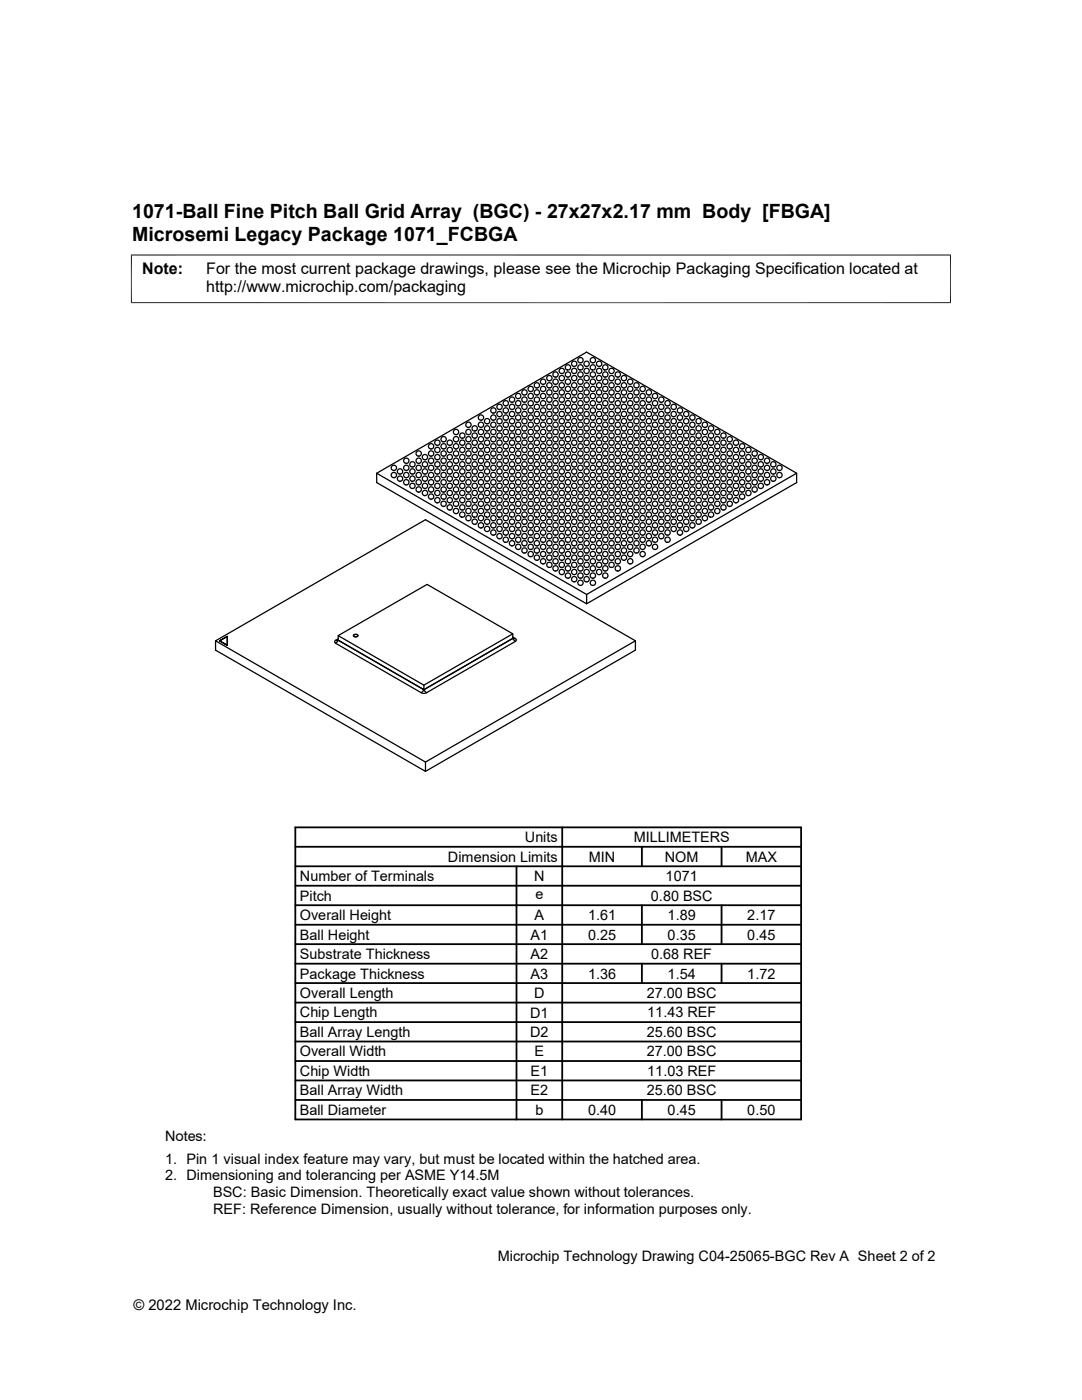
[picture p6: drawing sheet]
<svg xmlns="http://www.w3.org/2000/svg" width="216mm" height="279mm" viewBox="0 0 216 279" stroke-linecap="round" stroke-linejoin="round" font-family="sans-serif">
<defs><g id="words">
<g font-size="3.9">
<text x="26.4" y="43.5">1071-Ball Fine Pitch Ball Grid Array (BGC) - 27x27x2.17 mm Body [FBGA]</text>
<text x="26.4" y="48.1">Microsemi Legacy Package 1071_FCBGA</text>
</g>
<g font-size="3.2">
<text x="28.4" y="54.7">Note:</text>
<text x="41.1" y="58.3">http://www.microchip.com/packaging</text>
<text x="41.1" y="54.7">For the most current package drawings, please see the Microchip Packaging Specification located at</text>
</g>
<g font-size="2.9">
<text x="89.4" y="172">Dimension Limits</text>
<text x="104.7" y="168.1">Units</text>
<text x="117.5" y="172">MIN</text>
<text x="126.4" y="168.1">MILLIMETERS</text>
<text x="132.7" y="172">NOM</text>
<text x="148.8" y="172">MAX</text>
<text x="59.8" y="175.9">Number of Terminals</text>
<text x="59.8" y="179.7">Pitch</text>
<text x="106.6" y="175.9">N</text>
<text x="106.8" y="179.5">e</text>
<text x="129.9" y="179.7">0.80 BSC</text>
<text x="132.8" y="175.9">1071</text>
<text x="59.8" y="183.6">Overall Height</text>
<text x="106.7" y="183.6">A</text>
<text x="117.3" y="183.6">1.61</text>
<text x="133.2" y="183.6">1.89</text>
<text x="149.1" y="183.6">2.17</text>
<text x="59.8" y="187.5">Ball Height</text>
<text x="59.8" y="191.4">Substrate Thickness</text>
<text x="105.9" y="191.4">A2</text>
<text x="105.9" y="187.5">A1</text>
<text x="117.3" y="187.5">0.25</text>
<text x="129.9" y="191.4">0.68 REF</text>
<text x="133.2" y="187.5">0.35</text>
<text x="149.1" y="187.5">0.45</text>
<text x="59.8" y="195.3">Package Thickness</text>
<text x="105.9" y="195.3">A3</text>
<text x="117.3" y="195.3">1.36</text>
<text x="133.2" y="195.3">1.54</text>
<text x="149.1" y="195.3">1.72</text>
<text x="59.8" y="203.1">Chip Length</text>
<text x="59.8" y="199.2">Overall Length</text>
<text x="105.8" y="203.1">D1</text>
<text x="106.6" y="199.2">D</text>
<text x="129.1" y="199.2">27.00 BSC</text>
<text x="129.2" y="203.1">11.43 REF</text>
<text x="59.8" y="206.9">Ball Array Length</text>
<text x="105.8" y="206.9">D2</text>
<text x="129.1" y="206.9">25.60 BSC</text>
<text x="59.8" y="214.7">Chip Width</text>
<text x="59.8" y="210.8">Overall Width</text>
<text x="105.9" y="214.7">E1</text>
<text x="106.7" y="210.8">E</text>
<text x="129.1" y="210.8">27.00 BSC</text>
<text x="129.2" y="214.7">11.03 REF</text>
<text x="59.8" y="218.6">Ball Array Width</text>
<text x="105.9" y="218.6">E2</text>
<text x="129.1" y="218.6">25.60 BSC</text>
<text x="32.9" y="227.7">Notes:</text>
<text x="59.8" y="222.5">Ball Diameter</text>
<text x="106.8" y="222.5">b</text>
<text x="117.3" y="222.5">0.40</text>
<text x="133.2" y="222.5">0.45</text>
<text x="149.1" y="222.5">0.50</text>
<text x="32.9" y="232.3">1. Pin 1 visual index feature may vary, but must be located within the hatched area.</text>
<text x="32.9" y="235.6">2. Dimensioning and tolerancing per ASME Y14.5M</text>
<text x="42.5" y="238.9">BSC: Basic Dimension. Theoretically exact value shown without tolerances.</text>
<text x="42.5" y="242.2">REF: Reference Dimension, usually without tolerance, for information purposes only.</text>
<text x="99.3" y="251.7">Microchip Technology Drawing C04-25065-BGC Rev A Sheet 2 of 2</text>
<text x="26.6" y="261.3">© 2022 Microchip Technology Inc.</text>
</g>
</g></defs>
<g fill="none" stroke="#000" stroke-width=".25">
<path d="M104.5 78.8h.3M104.5 78.8a.52 .52 0 0 1-.3-.8 .52 .52 0 0 1 .9 0 .52 .52 0 0 1-.3 .8M105.8 78.1h.2M105.8 78.1a.52 .52 0 0 1-.3-.8 .52 .52 0 0 1 .8 0 .52 .52 0 0 1-.3 .8M107 78.8h.2M107 78.8a.52 .52 0 0 1-.3-.8 .52 .52 0 0 1 .9 0 .52 .52 0 0 1-.4 .8M108.3 76.7h.2M108.3 76.7a.52 .52 0 0 1-.4-.8 .52 .52 0 0 1 .9 0 .52 .52 0 0 1-.3 .8M108.3 78.1h.2M108.3 78.1a.52 .52 0 0 1-.4-.8 .52 .52 0 0 1 .9 0 .52 .52 0 0 1-.3 .8M109.5 78.8h.2M109.5 78.8a.52 .52 0 0 1-.3-.8 .52 .52 0 0 1 .9 0 .52 .52 0 0 1-.4 .8"/>
<path d="M110.7 75.3h.3M110.7 75.2a.52 .52 0 0 1-.3-.8 .52 .52 0 0 1 .9 0 .52 .52 0 0 1-.3 .8M110.7 76.7h.3M110.7 76.7a.52 .52 0 0 1-.3-.8 .52 .52 0 0 1 .9 0 .52 .52 0 0 1-.3 .8M110.7 78.1h.3M110.7 78.1a.52 .52 0 0 1-.3-.8 .52 .52 0 0 1 .9 0 .52 .52 0 0 1-.3 .8M112 78.8h.2M112 78.8a.52 .52 0 0 1-.3-.8 .52 .52 0 0 1 .8 0 .52 .52 0 0 1-.3 .8M113.2 76.7h.2M113.2 76.7a.52 .52 0 0 1-.3-.8 .52 .52 0 0 1 .9 0 .52 .52 0 0 1-.4 .8M113.2 78.1h.2M113.2 78.1a.52 .52 0 0 1-.3-.8 .52 .52 0 0 1 .9 0 .52 .52 0 0 1-.4 .8"/>
<path d="M113.2 75.3h.2M113.2 75.2a.52 .52 0 0 1-.3-.8 .52 .52 0 0 1 .9 0 .52 .52 0 0 1-.4 .8M114.5 78.8h.2M114.5 78.8a.52 .52 0 0 1-.4-.8 .52 .52 0 0 1 .9 0 .52 .52 0 0 1-.3 .8M115.7 78.1h.2M115.7 72.4h.2M115.7 78.1a.52 .52 0 0 1-.3-.8 .52 .52 0 0 1 .9 0 .52 .52 0 0 1-.4 .8M115.7 72.4a.52 .52 0 0 1-.3-.8 .52 .52 0 0 1 .9 0 .52 .52 0 0 1-.4 .8M115.7 75.3h.2M115.7 75.2a.52 .52 0 0 1-.3-.8 .52 .52 0 0 1 .9 0 .52 .52 0 0 1-.4 .8M115.7 76.7h.2M115.7 76.7a.52 .52 0 0 1-.3-.8 .52 .52 0 0 1 .9 0 .52 .52 0 0 1-.4 .8"/>
<path d="M116.9 78.8h.3M116.9 78.8a.52 .52 0 0 1-.3-.8 .52 .52 0 0 1 .9 0 .52 .52 0 0 1-.3 .8M118.2 75.3h.2M118.2 75.2a.52 .52 0 0 1-.3-.8 .52 .52 0 0 1 .8 0 .52 .52 0 0 1-.3 .8M118.2 76.7h.2M118.2 72.4h.2M118.2 76.7a.52 .52 0 0 1-.3-.8 .52 .52 0 0 1 .8 0 .52 .52 0 0 1-.3 .8M118.2 72.4a.52 .52 0 0 1-.3-.8 .52 .52 0 0 1 .8 0 .52 .52 0 0 1-.3 .8M118.2 78.1h.2M118.2 78.1a.52 .52 0 0 1-.3-.8 .52 .52 0 0 1 .8 0 .52 .52 0 0 1-.3 .8M119.4 78.8h.3M119.4 78.8a.52 .52 0 0 1-.3-.8 .52 .52 0 0 1 .9 0 .52 .52 0 0 1-.3 .8"/>
<path d="M120.7 75.3h.2M120.7 75.2a.52 .52 0 0 1-.4-.8 .52 .52 0 0 1 .9 0 .52 .52 0 0 1-.3 .8M120.7 76.7h.2M120.7 76.7a.52 .52 0 0 1-.4-.8 .52 .52 0 0 1 .9 0 .52 .52 0 0 1-.3 .8M120.7 78.1h.2M120.7 78.1a.52 .52 0 0 1-.4-.8 .52 .52 0 0 1 .9 0 .52 .52 0 0 1-.3 .8M121.9 78.8h.2M121.9 78.8a.52 .52 0 0 1-.3-.8 .52 .52 0 0 1 .9 0 .52 .52 0 0 1-.4 .8M123.2 76.7h.2M123.2 76.7a.52 .52 0 0 1-.4-.8 .52 .52 0 0 1 .9 0 .52 .52 0 0 1-.3 .8M123.2 78.1h.2M123.2 78.1a.52 .52 0 0 1-.4-.8 .52 .52 0 0 1 .9 0 .52 .52 0 0 1-.3 .8"/>
<path d="M123.2 75.3h.2M123.2 75.2a.52 .52 0 0 1-.4-.8 .52 .52 0 0 1 .9 0 .52 .52 0 0 1-.3 .8M124.4 78.8h.2M124.4 78.8a.52 .52 0 0 1-.3-.8 .52 .52 0 0 1 .8 0 .52 .52 0 0 1-.3 .8M125.6 78.1h.3M125.6 78.1a.52 .52 0 0 1-.3-.8 .52 .52 0 0 1 .9 0 .52 .52 0 0 1-.3 .8M125.6 76.7h.3M125.6 76.7a.52 .52 0 0 1-.3-.8 .52 .52 0 0 1 .9 0 .52 .52 0 0 1-.3 .8M126.9 78.8h.2M126.9 78.8a.52 .52 0 0 1-.3-.8 .52 .52 0 0 1 .8 0 .52 .52 0 0 1-.3 .8M128.1 78.1h.2M128.1 78.1a.52 .52 0 0 1-.3-.8 .52 .52 0 0 1 .9 0 .52 .52 0 0 1-.4 .8"/>
<path d="M129.4 78.8h.2M129.4 78.8a.52 .52 0 0 1-.4-.8 .52 .52 0 0 1 .9 0 .52 .52 0 0 1-.3 .8M75.2 94.4l41.9 24.2M79.7 96.1h.2M79.7 96a.52 .52 0 0 1-.3-.8 .52 .52 0 0 1 .9 0 .52 .52 0 0 1-.4 .8M79.7 94.6h.2M79.7 94.6a.52 .52 0 0 1-.3-.8 .52 .52 0 0 1 .9 0 .52 .52 0 0 1-.4 .8M81 92.5h.2M81 92.5a.52 .52 0 0 1-.4-.8 .52 .52 0 0 1 .9 0 .52 .52 0 0 1-.3 .8M82.2 94.6h.2M82.2 94.6a.52 .52 0 0 1-.3-.8 .52 .52 0 0 1 .8 0 .52 .52 0 0 1-.3 .8M82.2 96.1h.2"/>
<path d="M82.2 96a.52 .52 0 0 1-.3-.8 .52 .52 0 0 1 .8 0 .52 .52 0 0 1-.3 .8M83.4 98.2h.3M83.4 98.2a.52 .52 0 0 1-.3-.8 .52 .52 0 0 1 .9 0 .52 .52 0 0 1-.3 .8M83.4 92.5h.3M83.4 92.5a.52 .52 0 0 1-.3-.8 .52 .52 0 0 1 .9 0 .52 .52 0 0 1-.3 .8M84.7 94.6h.2M84.7 98.9h.2M84.7 94.6a.52 .52 0 0 1-.3-.8 .52 .52 0 0 1 .8 0 .52 .52 0 0 1-.3 .8M84.7 98.9a.52 .52 0 0 1-.3-.8 .52 .52 0 0 1 .8 0 .52 .52 0 0 1-.3 .8M84.7 96.1h.2M84.7 96a.52 .52 0 0 1-.3-.8 .52 .52 0 0 1 .8 0 .52 .52 0 0 1-.3 .8M85.9 92.5h.2"/>
<path d="M85.9 92.5a.52 .52 0 0 1-.3-.8 .52 .52 0 0 1 .9 0 .52 .52 0 0 1-.4 .8M85.9 98.2h.2M85.9 98.2a.52 .52 0 0 1-.3-.8 .52 .52 0 0 1 .9 0 .52 .52 0 0 1-.4 .8M87.2 96.1h.2M87.2 96a.52 .52 0 0 1-.4-.8 .52 .52 0 0 1 .9 0 .52 .52 0 0 1-.3 .8M87.2 88.9h.2M87.2 88.9a.52 .52 0 0 1-.4-.8 .52 .52 0 0 1 .9 0 .52 .52 0 0 1-.3 .8M87.2 94.6h.2M87.2 98.9h.2M87.2 94.6a.52 .52 0 0 1-.4-.8 .52 .52 0 0 1 .9 0 .52 .52 0 0 1-.3 .8M87.2 98.9a.52 .52 0 0 1-.4-.8 .52 .52 0 0 1 .9 0 .52 .52 0 0 1-.3 .8M87.2 90.3h.2"/>
<path d="M87.2 90.3a.52 .52 0 0 1-.4-.8 .52 .52 0 0 1 .9 0 .52 .52 0 0 1-.3 .8M88.4 92.5h.2M88.4 92.5a.52 .52 0 0 1-.3-.8 .52 .52 0 0 1 .9 0 .52 .52 0 0 1-.4 .8M88.4 98.2h.2M88.4 98.2a.52 .52 0 0 1-.3-.8 .52 .52 0 0 1 .9 0 .52 .52 0 0 1-.4 .8M88.4 88.2h.2M88.4 88.2a.52 .52 0 0 1-.3-.8 .52 .52 0 0 1 .9 0 .52 .52 0 0 1-.4 .8M89.6 94.6h.3M89.6 98.9h.3M89.6 94.6a.52 .52 0 0 1-.3-.8 .52 .52 0 0 1 .9 0 .52 .52 0 0 1-.3 .8M89.6 98.9a.52 .52 0 0 1-.3-.8 .52 .52 0 0 1 .9 0 .52 .52 0 0 1-.3 .8M89.6 90.3h.3"/>
<path d="M89.6 90.3a.52 .52 0 0 1-.3-.8 .52 .52 0 0 1 .9 0 .52 .52 0 0 1-.3 .8M89.6 88.9h.3M89.6 96.1h.3M89.6 88.9a.52 .52 0 0 1-.3-.8 .52 .52 0 0 1 .9 0 .52 .52 0 0 1-.3 .8M89.6 96a.52 .52 0 0 1-.3-.8 .52 .52 0 0 1 .9 0 .52 .52 0 0 1-.3 .8M90.9 98.2h.2M90.9 98.2a.52 .52 0 0 1-.3-.8 .52 .52 0 0 1 .8 0 .52 .52 0 0 1-.3 .8M90.9 86.7h.2M90.9 86.7a.52 .52 0 0 1-.3-.8 .52 .52 0 0 1 .8 0 .52 .52 0 0 1-.3 .8M90.9 88.2h.2M90.9 88.2a.52 .52 0 0 1-.3-.8 .52 .52 0 0 1 .8 0 .52 .52 0 0 1-.3 .8M90.9 92.5h.2"/>
<path d="M90.9 92.5a.52 .52 0 0 1-.3-.8 .52 .52 0 0 1 .8 0 .52 .52 0 0 1-.3 .8M92.1 98.9h.3M92.1 98.9a.52 .52 0 0 1-.3-.8 .52 .52 0 0 1 .9 0 .52 .52 0 0 1-.3 .8M92.1 94.6h.3M92.1 94.6a.52 .52 0 0 1-.3-.8 .52 .52 0 0 1 .9 0 .52 .52 0 0 1-.3 .8M92.1 88.9h.3M92.1 96.1h.3M92.1 88.9a.52 .52 0 0 1-.3-.8 .52 .52 0 0 1 .9 0 .52 .52 0 0 1-.3 .8M92.1 96a.52 .52 0 0 1-.3-.8 .52 .52 0 0 1 .9 0 .52 .52 0 0 1-.3 .8M92.1 90.3h.3M92.1 90.3a.52 .52 0 0 1-.3-.8 .52 .52 0 0 1 .9 0 .52 .52 0 0 1-.3 .8M93.4 88.2h.2"/>
<path d="M93.4 88.2a.52 .52 0 0 1-.4-.8 .52 .52 0 0 1 .9 0 .52 .52 0 0 1-.3 .8M93.4 86.7h.2M93.4 92.5h.2M93.4 86.7a.52 .52 0 0 1-.4-.8 .52 .52 0 0 1 .9 0 .52 .52 0 0 1-.3 .8M93.4 92.5a.52 .52 0 0 1-.4-.8 .52 .52 0 0 1 .9 0 .52 .52 0 0 1-.3 .8M93.4 98.2h.2M93.4 98.2a.52 .52 0 0 1-.4-.8 .52 .52 0 0 1 .9 0 .52 .52 0 0 1-.3 .8M94.6 88.9h.2M94.6 96.1h.2M94.6 88.9a.52 .52 0 0 1-.3-.8 .52 .52 0 0 1 .9 0 .52 .52 0 0 1-.4 .8M94.6 96a.52 .52 0 0 1-.3-.8 .52 .52 0 0 1 .9 0 .52 .52 0 0 1-.4 .8M94.6 90.3h.2"/>
<path d="M94.6 90.3a.52 .52 0 0 1-.3-.8 .52 .52 0 0 1 .9 0 .52 .52 0 0 1-.4 .8M94.6 98.9h.2M94.6 98.9a.52 .52 0 0 1-.3-.8 .52 .52 0 0 1 .9 0 .52 .52 0 0 1-.4 .8M94.6 94.6h.2M94.6 94.6a.52 .52 0 0 1-.3-.8 .52 .52 0 0 1 .9 0 .52 .52 0 0 1-.4 .8M95.9 86.7h.2M95.9 98.2h.2M95.9 86.7a.52 .52 0 0 1-.4-.8 .52 .52 0 0 1 .9 0 .52 .52 0 0 1-.3 .8M95.9 98.2a.52 .52 0 0 1-.4-.8 .52 .52 0 0 1 .9 0 .52 .52 0 0 1-.3 .8M95.9 88.2h.2M95.9 88.2a.52 .52 0 0 1-.4-.8 .52 .52 0 0 1 .9 0 .52 .52 0 0 1-.3 .8M95.9 92.5h.2"/>
<path d="M95.9 92.5a.52 .52 0 0 1-.4-.8 .52 .52 0 0 1 .9 0 .52 .52 0 0 1-.3 .8M97.1 90.3h.2M97.1 90.3a.52 .52 0 0 1-.3-.8 .52 .52 0 0 1 .8 0 .52 .52 0 0 1-.3 .8M97.1 98.9h.2M97.1 98.9a.52 .52 0 0 1-.3-.8 .52 .52 0 0 1 .8 0 .52 .52 0 0 1-.3 .8M97.1 88.9h.2M97.1 94.6h.2M97.1 88.9a.52 .52 0 0 1-.3-.8 .52 .52 0 0 1 .8 0 .52 .52 0 0 1-.3 .8M97.1 94.6a.52 .52 0 0 1-.3-.8 .52 .52 0 0 1 .8 0 .52 .52 0 0 1-.3 .8M97.1 84.6h.2M97.1 96.1h.2M97.1 84.6a.52 .52 0 0 1-.3-.8 .52 .52 0 0 1 .8 0 .52 .52 0 0 1-.3 .8"/>
<path d="M97.1 96a.52 .52 0 0 1-.3-.8 .52 .52 0 0 1 .8 0 .52 .52 0 0 1-.3 .8M98.3 86.7h.3M98.3 82.4h.3M98.3 98.2h.3M98.3 82.4a.52 .52 0 0 1-.3-.8 .52 .52 0 0 1 .9 0 .52 .52 0 0 1-.3 .8M98.3 86.7a.52 .52 0 0 1-.3-.8 .52 .52 0 0 1 .9 0 .52 .52 0 0 1-.3 .8M98.3 98.2a.52 .52 0 0 1-.3-.8 .52 .52 0 0 1 .9 0 .52 .52 0 0 1-.3 .8M98.3 88.2h.3M98.3 92.5h.3M98.3 92.5a.52 .52 0 0 1-.3-.8 .52 .52 0 0 1 .9 0 .52 .52 0 0 1-.3 .8M98.3 88.2a.52 .52 0 0 1-.3-.8 .52 .52 0 0 1 .9 0 .52 .52 0 0 1-.3 .8M99.6 98.9h.2"/>
<path d="M99.6 98.9a.52 .52 0 0 1-.4-.8 .52 .52 0 0 1 .9 0 .52 .52 0 0 1-.3 .8M99.6 88.9h.2M99.6 88.9a.52 .52 0 0 1-.4-.8 .52 .52 0 0 1 .9 0 .52 .52 0 0 1-.3 .8M99.6 90.3h.2M99.6 84.6h.2M99.6 96.1h.2M99.6 90.3a.52 .52 0 0 1-.4-.8 .52 .52 0 0 1 .9 0 .52 .52 0 0 1-.3 .8M99.6 84.6a.52 .52 0 0 1-.4-.8 .52 .52 0 0 1 .9 0 .52 .52 0 0 1-.3 .8M99.6 96a.52 .52 0 0 1-.4-.8 .52 .52 0 0 1 .9 0 .52 .52 0 0 1-.3 .8M99.6 94.6h.2M99.6 94.6a.52 .52 0 0 1-.4-.8 .52 .52 0 0 1 .9 0 .52 .52 0 0 1-.3 .8M100.8 88.2h.2"/>
<path d="M100.8 92.5h.2M100.8 92.5a.52 .52 0 0 1-.3-.8 .52 .52 0 0 1 .9 0 .52 .52 0 0 1-.4 .8M100.8 88.2a.52 .52 0 0 1-.3-.8 .52 .52 0 0 1 .9 0 .52 .52 0 0 1-.4 .8M100.8 82.4h.2M100.8 82.4a.52 .52 0 0 1-.3-.8 .52 .52 0 0 1 .9 0 .52 .52 0 0 1-.4 .8M100.8 86.7h.2M100.8 81h.2M100.8 98.2h.2M100.8 81a.52 .52 0 0 1-.3-.8 .52 .52 0 0 1 .9 0 .52 .52 0 0 1-.4 .8M100.8 86.7a.52 .52 0 0 1-.3-.8 .52 .52 0 0 1 .9 0 .52 .52 0 0 1-.4 .8M100.8 98.2a.52 .52 0 0 1-.3-.8 .52 .52 0 0 1 .9 0 .52 .52 0 0 1-.4 .8M102.1 84.6h.2"/>
<path d="M102.1 84.6a.52 .52 0 0 1-.4-.8 .52 .52 0 0 1 .9 0 .52 .52 0 0 1-.3 .8M102.1 90.3h.2M102.1 94.6h.2M102.1 94.6a.52 .52 0 0 1-.4-.8 .52 .52 0 0 1 .9 0 .52 .52 0 0 1-.3 .8M102.1 90.3a.52 .52 0 0 1-.4-.8 .52 .52 0 0 1 .9 0 .52 .52 0 0 1-.3 .8M102.1 96.1h.2M102.1 96a.52 .52 0 0 1-.4-.8 .52 .52 0 0 1 .9 0 .52 .52 0 0 1-.3 .8M102.1 98.9h.2M102.1 98.9a.52 .52 0 0 1-.4-.8 .52 .52 0 0 1 .9 0 .52 .52 0 0 1-.3 .8M102.1 88.9h.2M102.1 88.9a.52 .52 0 0 1-.4-.8 .52 .52 0 0 1 .9 0 .52 .52 0 0 1-.3 .8M103.3 86.7h.2"/>
<path d="M103.3 81h.2M103.3 92.5h.2M103.3 98.2h.2M103.3 81a.52 .52 0 0 1-.3-.8 .52 .52 0 0 1 .8 0 .52 .52 0 0 1-.3 .8M103.3 92.5a.52 .52 0 0 1-.3-.8 .52 .52 0 0 1 .8 0 .52 .52 0 0 1-.3 .8M103.3 86.7a.52 .52 0 0 1-.3-.8 .52 .52 0 0 1 .8 0 .52 .52 0 0 1-.3 .8M103.3 98.2a.52 .52 0 0 1-.3-.8 .52 .52 0 0 1 .8 0 .52 .52 0 0 1-.3 .8M103.3 88.2h.2M103.3 82.4h.2M103.3 82.4a.52 .52 0 0 1-.3-.8 .52 .52 0 0 1 .8 0 .52 .52 0 0 1-.3 .8M103.3 88.2a.52 .52 0 0 1-.3-.8 .52 .52 0 0 1 .8 0 .52 .52 0 0 1-.3 .8M104.5 84.6h.3"/>
<path d="M104.5 96.1h.3M104.5 84.6a.52 .52 0 0 1-.3-.8 .52 .52 0 0 1 .9 0 .52 .52 0 0 1-.3 .8M104.5 96a.52 .52 0 0 1-.3-.8 .52 .52 0 0 1 .9 0 .52 .52 0 0 1-.3 .8M104.5 94.6h.3M104.5 94.6a.52 .52 0 0 1-.3-.8 .52 .52 0 0 1 .9 0 .52 .52 0 0 1-.3 .8M104.5 88.9h.3M104.5 98.9h.3M104.5 98.9a.52 .52 0 0 1-.3-.8 .52 .52 0 0 1 .9 0 .52 .52 0 0 1-.3 .8M104.5 88.9a.52 .52 0 0 1-.3-.8 .52 .52 0 0 1 .9 0 .52 .52 0 0 1-.3 .8M104.5 90.3h.3M104.5 90.3a.52 .52 0 0 1-.3-.8 .52 .52 0 0 1 .9 0 .52 .52 0 0 1-.3 .8M105.8 86.7h.2"/>
<path d="M105.8 86.7a.52 .52 0 0 1-.3-.8 .52 .52 0 0 1 .8 0 .52 .52 0 0 1-.3 .8M105.8 81h.2M105.8 92.5h.2M105.8 81a.52 .52 0 0 1-.3-.8 .52 .52 0 0 1 .8 0 .52 .52 0 0 1-.3 .8M105.8 92.5a.52 .52 0 0 1-.3-.8 .52 .52 0 0 1 .8 0 .52 .52 0 0 1-.3 .8M105.8 88.2h.2M105.8 82.4h.2M105.8 82.4a.52 .52 0 0 1-.3-.8 .52 .52 0 0 1 .8 0 .52 .52 0 0 1-.3 .8M105.8 88.2a.52 .52 0 0 1-.3-.8 .52 .52 0 0 1 .8 0 .52 .52 0 0 1-.3 .8M105.8 98.2h.2M105.8 98.2a.52 .52 0 0 1-.3-.8 .52 .52 0 0 1 .8 0 .52 .52 0 0 1-.3 .8M107 88.9h.2"/>
<path d="M107 94.6h.2M107 94.6a.52 .52 0 0 1-.3-.8 .52 .52 0 0 1 .9 0 .52 .52 0 0 1-.4 .8M107 88.9a.52 .52 0 0 1-.3-.8 .52 .52 0 0 1 .9 0 .52 .52 0 0 1-.4 .8M107 96.1h.2M107 98.9h.2M107 96a.52 .52 0 0 1-.3-.8 .52 .52 0 0 1 .9 0 .52 .52 0 0 1-.4 .8M107 98.9a.52 .52 0 0 1-.3-.8 .52 .52 0 0 1 .9 0 .52 .52 0 0 1-.4 .8M107 90.3h.2M107 84.6h.2M107 84.6a.52 .52 0 0 1-.3-.8 .52 .52 0 0 1 .9 0 .52 .52 0 0 1-.4 .8M107 90.3a.52 .52 0 0 1-.3-.8 .52 .52 0 0 1 .9 0 .52 .52 0 0 1-.4 .8M108.3 88.2h.2"/>
<path d="M108.3 88.2a.52 .52 0 0 1-.4-.8 .52 .52 0 0 1 .9 0 .52 .52 0 0 1-.3 .8M108.3 86.7h.2M108.3 82.4h.2M108.3 98.2h.2M108.3 82.4a.52 .52 0 0 1-.4-.8 .52 .52 0 0 1 .9 0 .52 .52 0 0 1-.3 .8M108.3 86.7a.52 .52 0 0 1-.4-.8 .52 .52 0 0 1 .9 0 .52 .52 0 0 1-.3 .8M108.3 98.2a.52 .52 0 0 1-.4-.8 .52 .52 0 0 1 .9 0 .52 .52 0 0 1-.3 .8M108.3 81h.2M108.3 81a.52 .52 0 0 1-.4-.8 .52 .52 0 0 1 .9 0 .52 .52 0 0 1-.3 .8M108.3 92.5h.2M108.3 92.5a.52 .52 0 0 1-.4-.8 .52 .52 0 0 1 .9 0 .52 .52 0 0 1-.3 .8M109.5 94.6h.2"/>
<path d="M109.5 98.9h.2M109.5 98.9a.52 .52 0 0 1-.3-.8 .52 .52 0 0 1 .9 0 .52 .52 0 0 1-.4 .8M109.5 94.6a.52 .52 0 0 1-.3-.8 .52 .52 0 0 1 .9 0 .52 .52 0 0 1-.4 .8M109.5 90.3h.2M109.5 84.6h.2M109.5 96.1h.2M109.5 84.6a.52 .52 0 0 1-.3-.8 .52 .52 0 0 1 .9 0 .52 .52 0 0 1-.4 .8M109.5 96a.52 .52 0 0 1-.3-.8 .52 .52 0 0 1 .9 0 .52 .52 0 0 1-.4 .8M109.5 90.3a.52 .52 0 0 1-.3-.8 .52 .52 0 0 1 .9 0 .52 .52 0 0 1-.4 .8M109.5 88.9h.2M109.5 88.9a.52 .52 0 0 1-.3-.8 .52 .52 0 0 1 .9 0 .52 .52 0 0 1-.4 .8M110.7 88.2h.3"/>
<path d="M110.7 81h.3M110.7 81a.52 .52 0 0 1-.3-.8 .52 .52 0 0 1 .9 0 .52 .52 0 0 1-.3 .8M110.7 88.2a.52 .52 0 0 1-.3-.8 .52 .52 0 0 1 .9 0 .52 .52 0 0 1-.3 .8M110.7 82.4h.3M110.7 98.2h.3M110.7 82.4a.52 .52 0 0 1-.3-.8 .52 .52 0 0 1 .9 0 .52 .52 0 0 1-.3 .8M110.7 98.2a.52 .52 0 0 1-.3-.8 .52 .52 0 0 1 .9 0 .52 .52 0 0 1-.3 .8M110.7 86.7h.3M110.7 92.5h.3M110.7 86.7a.52 .52 0 0 1-.3-.8 .52 .52 0 0 1 .9 0 .52 .52 0 0 1-.3 .8M110.7 92.5a.52 .52 0 0 1-.3-.8 .52 .52 0 0 1 .9 0 .52 .52 0 0 1-.3 .8M112 88.9h.2"/>
<path d="M112 84.6h.2M112 96.1h.2M112 84.6a.52 .52 0 0 1-.3-.8 .52 .52 0 0 1 .8 0 .52 .52 0 0 1-.3 .8M112 88.9a.52 .52 0 0 1-.3-.8 .52 .52 0 0 1 .8 0 .52 .52 0 0 1-.3 .8M112 96a.52 .52 0 0 1-.3-.8 .52 .52 0 0 1 .8 0 .52 .52 0 0 1-.3 .8M112 98.9h.2M112 98.9a.52 .52 0 0 1-.3-.8 .52 .52 0 0 1 .8 0 .52 .52 0 0 1-.3 .8M112 90.3h.2M112 90.3a.52 .52 0 0 1-.3-.8 .52 .52 0 0 1 .8 0 .52 .52 0 0 1-.3 .8M112 94.6h.2M112 94.6a.52 .52 0 0 1-.3-.8 .52 .52 0 0 1 .8 0 .52 .52 0 0 1-.3 .8M113.2 82.4h.2"/>
<path d="M113.2 82.4a.52 .52 0 0 1-.3-.8 .52 .52 0 0 1 .9 0 .52 .52 0 0 1-.4 .8M113.2 86.7h.2M113.2 92.5h.2M113.2 98.2h.2M113.2 86.7a.52 .52 0 0 1-.3-.8 .52 .52 0 0 1 .9 0 .52 .52 0 0 1-.4 .8M113.2 98.2a.52 .52 0 0 1-.3-.8 .52 .52 0 0 1 .9 0 .52 .52 0 0 1-.4 .8M113.2 92.5a.52 .52 0 0 1-.3-.8 .52 .52 0 0 1 .9 0 .52 .52 0 0 1-.4 .8M113.2 88.2h.2M113.2 88.2a.52 .52 0 0 1-.3-.8 .52 .52 0 0 1 .9 0 .52 .52 0 0 1-.4 .8M113.2 81h.2M113.2 81a.52 .52 0 0 1-.3-.8 .52 .52 0 0 1 .9 0 .52 .52 0 0 1-.4 .8M114.5 90.3h.2"/>
<path d="M114.5 90.3a.52 .52 0 0 1-.4-.8 .52 .52 0 0 1 .9 0 .52 .52 0 0 1-.3 .8M114.5 98.9h.2M114.5 98.9a.52 .52 0 0 1-.4-.8 .52 .52 0 0 1 .9 0 .52 .52 0 0 1-.3 .8M114.5 84.6h.2M114.5 84.6a.52 .52 0 0 1-.4-.8 .52 .52 0 0 1 .9 0 .52 .52 0 0 1-.3 .8M114.5 88.9h.2M114.5 94.6h.2M114.5 88.9a.52 .52 0 0 1-.4-.8 .52 .52 0 0 1 .9 0 .52 .52 0 0 1-.3 .8M114.5 94.6a.52 .52 0 0 1-.4-.8 .52 .52 0 0 1 .9 0 .52 .52 0 0 1-.3 .8M114.5 96.1h.2M114.5 96a.52 .52 0 0 1-.4-.8 .52 .52 0 0 1 .9 0 .52 .52 0 0 1-.3 .8M115.7 86.7h.2"/>
<path d="M115.7 98.2h.2M115.7 86.7a.52 .52 0 0 1-.3-.8 .52 .52 0 0 1 .9 0 .52 .52 0 0 1-.4 .8M115.7 98.2a.52 .52 0 0 1-.3-.8 .52 .52 0 0 1 .9 0 .52 .52 0 0 1-.4 .8M115.7 88.2h.2M115.7 88.2a.52 .52 0 0 1-.3-.8 .52 .52 0 0 1 .9 0 .52 .52 0 0 1-.4 .8M115.7 81h.2M115.7 92.5h.2M115.7 81a.52 .52 0 0 1-.3-.8 .52 .52 0 0 1 .9 0 .52 .52 0 0 1-.4 .8M115.7 92.5a.52 .52 0 0 1-.3-.8 .52 .52 0 0 1 .9 0 .52 .52 0 0 1-.4 .8M115.7 82.4h.2M115.7 82.4a.52 .52 0 0 1-.3-.8 .52 .52 0 0 1 .9 0 .52 .52 0 0 1-.4 .8M116.9 84.6h.3"/>
<path d="M116.9 98.9h.3M116.9 84.6a.52 .52 0 0 1-.3-.8 .52 .52 0 0 1 .9 0 .52 .52 0 0 1-.3 .8M116.9 98.9a.52 .52 0 0 1-.3-.8 .52 .52 0 0 1 .9 0 .52 .52 0 0 1-.3 .8M116.9 88.9h.3M116.9 94.6h.3M116.9 88.9a.52 .52 0 0 1-.3-.8 .52 .52 0 0 1 .9 0 .52 .52 0 0 1-.3 .8M116.9 94.6a.52 .52 0 0 1-.3-.8 .52 .52 0 0 1 .9 0 .52 .52 0 0 1-.3 .8M116.9 90.3h.3M116.9 96.1h.3M116.9 90.3a.52 .52 0 0 1-.3-.8 .52 .52 0 0 1 .9 0 .52 .52 0 0 1-.3 .8M116.9 96a.52 .52 0 0 1-.3-.8 .52 .52 0 0 1 .9 0 .52 .52 0 0 1-.3 .8M118.2 88.2h.2"/>
<path d="M118.2 92.5h.2M118.2 88.2a.52 .52 0 0 1-.3-.8 .52 .52 0 0 1 .8 0 .52 .52 0 0 1-.3 .8M118.2 92.5a.52 .52 0 0 1-.3-.8 .52 .52 0 0 1 .8 0 .52 .52 0 0 1-.3 .8M118.2 81h.2M118.2 81a.52 .52 0 0 1-.3-.8 .52 .52 0 0 1 .8 0 .52 .52 0 0 1-.3 .8M118.2 86.7h.2M118.2 86.7a.52 .52 0 0 1-.3-.8 .52 .52 0 0 1 .8 0 .52 .52 0 0 1-.3 .8M118.2 82.4h.2M118.2 82.4a.52 .52 0 0 1-.3-.8 .52 .52 0 0 1 .8 0 .52 .52 0 0 1-.3 .8M118.2 98.2h.2M118.2 98.2a.52 .52 0 0 1-.3-.8 .52 .52 0 0 1 .8 0 .52 .52 0 0 1-.3 .8M119.4 88.9h.3"/>
<path d="M119.4 88.9a.52 .52 0 0 1-.3-.8 .52 .52 0 0 1 .9 0 .52 .52 0 0 1-.3 .8M119.4 90.3h.3M119.4 96.1h.3M119.4 94.6h.3M119.4 90.3a.52 .52 0 0 1-.3-.8 .52 .52 0 0 1 .9 0 .52 .52 0 0 1-.3 .8M119.4 94.6a.52 .52 0 0 1-.3-.8 .52 .52 0 0 1 .9 0 .52 .52 0 0 1-.3 .8M119.4 96a.52 .52 0 0 1-.3-.8 .52 .52 0 0 1 .9 0 .52 .52 0 0 1-.3 .8M119.4 98.9h.3M119.4 98.9a.52 .52 0 0 1-.3-.8 .52 .52 0 0 1 .9 0 .52 .52 0 0 1-.3 .8M119.4 84.6h.3M119.4 84.6a.52 .52 0 0 1-.3-.8 .52 .52 0 0 1 .9 0 .52 .52 0 0 1-.3 .8M120.7 86.7h.2"/>
<path d="M120.7 81h.2M120.7 81a.52 .52 0 0 1-.4-.8 .52 .52 0 0 1 .9 0 .52 .52 0 0 1-.3 .8M120.7 86.7a.52 .52 0 0 1-.4-.8 .52 .52 0 0 1 .9 0 .52 .52 0 0 1-.3 .8M120.7 82.4h.2M120.7 82.4a.52 .52 0 0 1-.4-.8 .52 .52 0 0 1 .9 0 .52 .52 0 0 1-.3 .8M120.7 88.2h.2M120.7 88.2a.52 .52 0 0 1-.4-.8 .52 .52 0 0 1 .9 0 .52 .52 0 0 1-.3 .8M120.7 92.5h.2M120.7 98.2h.2M120.7 92.5a.52 .52 0 0 1-.4-.8 .52 .52 0 0 1 .9 0 .52 .52 0 0 1-.3 .8M120.7 98.2a.52 .52 0 0 1-.4-.8 .52 .52 0 0 1 .9 0 .52 .52 0 0 1-.3 .8M121.9 90.3h.2"/>
<path d="M121.9 94.6h.2M121.9 90.3a.52 .52 0 0 1-.3-.8 .52 .52 0 0 1 .9 0 .52 .52 0 0 1-.4 .8M121.9 94.6a.52 .52 0 0 1-.3-.8 .52 .52 0 0 1 .9 0 .52 .52 0 0 1-.4 .8M121.9 96.1h.2M121.9 96a.52 .52 0 0 1-.3-.8 .52 .52 0 0 1 .9 0 .52 .52 0 0 1-.4 .8M121.9 88.9h.2M121.9 88.9a.52 .52 0 0 1-.3-.8 .52 .52 0 0 1 .9 0 .52 .52 0 0 1-.4 .8M121.9 98.9h.2M121.9 98.9a.52 .52 0 0 1-.3-.8 .52 .52 0 0 1 .9 0 .52 .52 0 0 1-.4 .8M121.9 84.6h.2M121.9 84.6a.52 .52 0 0 1-.3-.8 .52 .52 0 0 1 .9 0 .52 .52 0 0 1-.4 .8M123.2 88.2h.2"/>
<path d="M123.2 82.4h.2M123.2 82.4a.52 .52 0 0 1-.4-.8 .52 .52 0 0 1 .9 0 .52 .52 0 0 1-.3 .8M123.2 88.2a.52 .52 0 0 1-.4-.8 .52 .52 0 0 1 .9 0 .52 .52 0 0 1-.3 .8M123.2 92.5h.2M123.2 98.2h.2M123.2 92.5a.52 .52 0 0 1-.4-.8 .52 .52 0 0 1 .9 0 .52 .52 0 0 1-.3 .8M123.2 98.2a.52 .52 0 0 1-.4-.8 .52 .52 0 0 1 .9 0 .52 .52 0 0 1-.3 .8M123.2 81h.2M123.2 81a.52 .52 0 0 1-.4-.8 .52 .52 0 0 1 .9 0 .52 .52 0 0 1-.3 .8M123.2 86.7h.2M123.2 86.7a.52 .52 0 0 1-.4-.8 .52 .52 0 0 1 .9 0 .52 .52 0 0 1-.3 .8M124.4 88.9h.2"/>
<path d="M124.4 96.1h.2M124.4 88.9a.52 .52 0 0 1-.3-.8 .52 .52 0 0 1 .8 0 .52 .52 0 0 1-.3 .8M124.4 96a.52 .52 0 0 1-.3-.8 .52 .52 0 0 1 .8 0 .52 .52 0 0 1-.3 .8M124.4 98.9h.2M124.4 98.9a.52 .52 0 0 1-.3-.8 .52 .52 0 0 1 .8 0 .52 .52 0 0 1-.3 .8M124.4 90.3h.2M124.4 84.6h.2M124.4 84.6a.52 .52 0 0 1-.3-.8 .52 .52 0 0 1 .8 0 .52 .52 0 0 1-.3 .8M124.4 90.3a.52 .52 0 0 1-.3-.8 .52 .52 0 0 1 .8 0 .52 .52 0 0 1-.3 .8M124.4 94.6h.2M124.4 94.6a.52 .52 0 0 1-.3-.8 .52 .52 0 0 1 .8 0 .52 .52 0 0 1-.3 .8M125.6 92.5h.3"/>
<path d="M125.6 92.5a.52 .52 0 0 1-.3-.8 .52 .52 0 0 1 .9 0 .52 .52 0 0 1-.3 .8M125.6 98.2h.3M125.6 98.2a.52 .52 0 0 1-.3-.8 .52 .52 0 0 1 .9 0 .52 .52 0 0 1-.3 .8M125.6 81h.3M125.6 81a.52 .52 0 0 1-.3-.8 .52 .52 0 0 1 .9 0 .52 .52 0 0 1-.3 .8M125.6 86.7h.3M125.6 82.4h.3M125.6 82.4a.52 .52 0 0 1-.3-.8 .52 .52 0 0 1 .9 0 .52 .52 0 0 1-.3 .8M125.6 86.7a.52 .52 0 0 1-.3-.8 .52 .52 0 0 1 .9 0 .52 .52 0 0 1-.3 .8M125.6 88.2h.3M125.6 88.2a.52 .52 0 0 1-.3-.8 .52 .52 0 0 1 .9 0 .52 .52 0 0 1-.3 .8M126.9 90.3h.2"/>
<path d="M126.9 84.6h.2M126.9 84.6a.52 .52 0 0 1-.3-.8 .52 .52 0 0 1 .8 0 .52 .52 0 0 1-.3 .8M126.9 90.3a.52 .52 0 0 1-.3-.8 .52 .52 0 0 1 .8 0 .52 .52 0 0 1-.3 .8M126.9 94.6h.2M126.9 98.9h.2M126.9 94.6a.52 .52 0 0 1-.3-.8 .52 .52 0 0 1 .8 0 .52 .52 0 0 1-.3 .8M126.9 98.9a.52 .52 0 0 1-.3-.8 .52 .52 0 0 1 .8 0 .52 .52 0 0 1-.3 .8M126.9 96.1h.2M126.9 96a.52 .52 0 0 1-.3-.8 .52 .52 0 0 1 .8 0 .52 .52 0 0 1-.3 .8M126.9 88.9h.2M126.9 88.9a.52 .52 0 0 1-.3-.8 .52 .52 0 0 1 .8 0 .52 .52 0 0 1-.3 .8M128.1 98.2h.2"/>
<path d="M128.1 98.2a.52 .52 0 0 1-.3-.8 .52 .52 0 0 1 .9 0 .52 .52 0 0 1-.4 .8M128.1 81h.2M128.1 81a.52 .52 0 0 1-.3-.8 .52 .52 0 0 1 .9 0 .52 .52 0 0 1-.4 .8M128.1 86.7h.2M128.1 92.5h.2M128.1 86.7a.52 .52 0 0 1-.3-.8 .52 .52 0 0 1 .9 0 .52 .52 0 0 1-.4 .8M128.1 92.5a.52 .52 0 0 1-.3-.8 .52 .52 0 0 1 .9 0 .52 .52 0 0 1-.4 .8M128.1 82.4h.2M128.1 82.4a.52 .52 0 0 1-.3-.8 .52 .52 0 0 1 .9 0 .52 .52 0 0 1-.4 .8M128.1 88.2h.2M128.1 88.2a.52 .52 0 0 1-.3-.8 .52 .52 0 0 1 .9 0 .52 .52 0 0 1-.4 .8M129.4 94.6h.2"/>
<path d="M129.4 98.9h.2M129.4 94.6a.52 .52 0 0 1-.4-.8 .52 .52 0 0 1 .9 0 .52 .52 0 0 1-.3 .8M129.4 98.9a.52 .52 0 0 1-.4-.8 .52 .52 0 0 1 .9 0 .52 .52 0 0 1-.3 .8M129.4 96.1h.2M129.4 96a.52 .52 0 0 1-.4-.8 .52 .52 0 0 1 .9 0 .52 .52 0 0 1-.3 .8M129.4 88.9h.2M129.4 84.6h.2M129.4 84.6a.52 .52 0 0 1-.4-.8 .52 .52 0 0 1 .9 0 .52 .52 0 0 1-.3 .8M129.4 88.9a.52 .52 0 0 1-.4-.8 .52 .52 0 0 1 .9 0 .52 .52 0 0 1-.3 .8M129.4 90.3h.2M129.4 90.3a.52 .52 0 0 1-.4-.8 .52 .52 0 0 1 .9 0 .52 .52 0 0 1-.3 .8M130.6 86.7h.2"/>
<path d="M130.6 92.5h.2M130.6 86.7a.52 .52 0 0 1-.3-.8 .52 .52 0 0 1 .8 0 .52 .52 0 0 1-.3 .8M130.6 92.5a.52 .52 0 0 1-.3-.8 .52 .52 0 0 1 .8 0 .52 .52 0 0 1-.3 .8M130.6 82.4h.2M130.6 82.4a.52 .52 0 0 1-.3-.8 .52 .52 0 0 1 .8 0 .52 .52 0 0 1-.3 .8M130.6 88.2h.2M130.6 88.2a.52 .52 0 0 1-.3-.8 .52 .52 0 0 1 .8 0 .52 .52 0 0 1-.3 .8M130.6 98.2h.2M130.6 98.2a.52 .52 0 0 1-.3-.8 .52 .52 0 0 1 .8 0 .52 .52 0 0 1-.3 .8M130.6 81h.2M130.6 81a.52 .52 0 0 1-.3-.8 .52 .52 0 0 1 .8 0 .52 .52 0 0 1-.3 .8M131.8 96.1h.3"/>
<path d="M131.8 96a.52 .52 0 0 1-.3-.8 .52 .52 0 0 1 .9 0 .52 .52 0 0 1-.3 .8M131.8 88.9h.3M131.8 94.6h.3M131.8 88.9a.52 .52 0 0 1-.3-.8 .52 .52 0 0 1 .9 0 .52 .52 0 0 1-.3 .8M131.8 94.6a.52 .52 0 0 1-.3-.8 .52 .52 0 0 1 .9 0 .52 .52 0 0 1-.3 .8M131.8 84.6h.3M131.8 98.9h.3M131.8 84.6a.52 .52 0 0 1-.3-.8 .52 .52 0 0 1 .9 0 .52 .52 0 0 1-.3 .8M131.8 98.9a.52 .52 0 0 1-.3-.8 .52 .52 0 0 1 .9 0 .52 .52 0 0 1-.3 .8M131.8 90.3h.3M131.8 90.3a.52 .52 0 0 1-.3-.8 .52 .52 0 0 1 .9 0 .52 .52 0 0 1-.3 .8M133.1 88.2h.2"/>
<path d="M133.1 88.2a.52 .52 0 0 1-.3-.8 .52 .52 0 0 1 .8 0 .52 .52 0 0 1-.3 .8M133.1 98.2h.2M133.1 98.2a.52 .52 0 0 1-.3-.8 .52 .52 0 0 1 .8 0 .52 .52 0 0 1-.3 .8M133.1 86.7h.2M133.1 81h.2M133.1 86.7a.52 .52 0 0 1-.3-.8 .52 .52 0 0 1 .8 0 .52 .52 0 0 1-.3 .8M133.1 81a.52 .52 0 0 1-.3-.8 .52 .52 0 0 1 .8 0 .52 .52 0 0 1-.3 .8M133.1 82.4h.2M133.1 82.4a.52 .52 0 0 1-.3-.8 .52 .52 0 0 1 .8 0 .52 .52 0 0 1-.3 .8M133.1 92.5h.2M133.1 92.5a.52 .52 0 0 1-.3-.8 .52 .52 0 0 1 .8 0 .52 .52 0 0 1-.3 .8M134.3 88.9h.2"/>
<path d="M134.3 94.6h.2M134.3 88.9a.52 .52 0 0 1-.3-.8 .52 .52 0 0 1 .9 0 .52 .52 0 0 1-.4 .8M134.3 94.6a.52 .52 0 0 1-.3-.8 .52 .52 0 0 1 .9 0 .52 .52 0 0 1-.4 .8M134.3 84.6h.2M134.3 98.9h.2M134.3 84.6a.52 .52 0 0 1-.3-.8 .52 .52 0 0 1 .9 0 .52 .52 0 0 1-.4 .8M134.3 98.9a.52 .52 0 0 1-.3-.8 .52 .52 0 0 1 .9 0 .52 .52 0 0 1-.4 .8M134.3 90.3h.2M134.3 96.1h.2M134.3 90.3a.52 .52 0 0 1-.3-.8 .52 .52 0 0 1 .9 0 .52 .52 0 0 1-.4 .8M134.3 96a.52 .52 0 0 1-.3-.8 .52 .52 0 0 1 .9 0 .52 .52 0 0 1-.4 .8M135.6 98.2h.2"/>
<path d="M135.6 98.2a.52 .52 0 0 1-.4-.8 .52 .52 0 0 1 .9 0 .52 .52 0 0 1-.3 .8M135.6 86.7h.2M135.6 86.7a.52 .52 0 0 1-.4-.8 .52 .52 0 0 1 .9 0 .52 .52 0 0 1-.3 .8M135.6 88.2h.2M135.6 82.4h.2M135.6 92.5h.2M135.6 88.2a.52 .52 0 0 1-.4-.8 .52 .52 0 0 1 .9 0 .52 .52 0 0 1-.3 .8M135.6 82.4a.52 .52 0 0 1-.4-.8 .52 .52 0 0 1 .9 0 .52 .52 0 0 1-.3 .8M135.6 92.5a.52 .52 0 0 1-.4-.8 .52 .52 0 0 1 .9 0 .52 .52 0 0 1-.3 .8M136.8 90.3h.2M136.8 96.1h.2M136.8 98.9h.2"/>
<path d="M136.8 90.3a.52 .52 0 0 1-.3-.8 .52 .52 0 0 1 .9 0 .52 .52 0 0 1-.4 .8M136.8 96a.52 .52 0 0 1-.3-.8 .52 .52 0 0 1 .9 0 .52 .52 0 0 1-.4 .8M136.8 98.9a.52 .52 0 0 1-.3-.8 .52 .52 0 0 1 .9 0 .52 .52 0 0 1-.4 .8M136.8 88.9h.2M136.8 88.9a.52 .52 0 0 1-.3-.8 .52 .52 0 0 1 .9 0 .52 .52 0 0 1-.4 .8M136.8 84.6h.2M136.8 84.6a.52 .52 0 0 1-.3-.8 .52 .52 0 0 1 .9 0 .52 .52 0 0 1-.4 .8M136.8 94.6h.2M136.8 94.6a.52 .52 0 0 1-.3-.8 .52 .52 0 0 1 .9 0 .52 .52 0 0 1-.4 .8M138 86.7h.3M138 86.7a.52 .52 0 0 1-.3-.8 .52 .52 0 0 1 .9 0 .52 .52 0 0 1-.3 .8M138 92.5h.3"/>
<path d="M138 98.2h.3M138 92.5a.52 .52 0 0 1-.3-.8 .52 .52 0 0 1 .9 0 .52 .52 0 0 1-.3 .8M138 98.2a.52 .52 0 0 1-.3-.8 .52 .52 0 0 1 .9 0 .52 .52 0 0 1-.3 .8M138 88.2h.3M138 88.2a.52 .52 0 0 1-.3-.8 .52 .52 0 0 1 .9 0 .52 .52 0 0 1-.3 .8M139.3 98.9h.2M139.3 98.9a.52 .52 0 0 1-.3-.8 .52 .52 0 0 1 .8 0 .52 .52 0 0 1-.3 .8M139.3 88.9h.2M139.3 88.9a.52 .52 0 0 1-.3-.8 .52 .52 0 0 1 .8 0 .52 .52 0 0 1-.3 .8M139.3 90.3h.2M139.3 84.6h.2M139.3 94.6h.2"/>
<path d="M139.3 90.3a.52 .52 0 0 1-.3-.8 .52 .52 0 0 1 .8 0 .52 .52 0 0 1-.3 .8M139.3 84.6a.52 .52 0 0 1-.3-.8 .52 .52 0 0 1 .8 0 .52 .52 0 0 1-.3 .8M139.3 94.6a.52 .52 0 0 1-.3-.8 .52 .52 0 0 1 .8 0 .52 .52 0 0 1-.3 .8M139.3 96.1h.2M139.3 96a.52 .52 0 0 1-.3-.8 .52 .52 0 0 1 .8 0 .52 .52 0 0 1-.3 .8M140.5 92.5h.3M140.5 92.5a.52 .52 0 0 1-.3-.8 .52 .52 0 0 1 .9 0 .52 .52 0 0 1-.3 .8M140.5 88.2h.3M140.5 88.2a.52 .52 0 0 1-.3-.8 .52 .52 0 0 1 .9 0 .52 .52 0 0 1-.3 .8M140.5 86.7h.3M140.5 86.7a.52 .52 0 0 1-.3-.8 .52 .52 0 0 1 .9 0 .52 .52 0 0 1-.3 .8M140.5 98.2h.3"/>
<path d="M140.5 98.2a.52 .52 0 0 1-.3-.8 .52 .52 0 0 1 .9 0 .52 .52 0 0 1-.3 .8M141.8 88.9h.2M141.8 88.9a.52 .52 0 0 1-.4-.8 .52 .52 0 0 1 .9 0 .52 .52 0 0 1-.3 .8M141.8 94.6h.2M141.8 94.6a.52 .52 0 0 1-.4-.8 .52 .52 0 0 1 .9 0 .52 .52 0 0 1-.3 .8M141.8 90.3h.2M141.8 90.3a.52 .52 0 0 1-.4-.8 .52 .52 0 0 1 .9 0 .52 .52 0 0 1-.3 .8M141.8 96.1h.2M141.8 96a.52 .52 0 0 1-.4-.8 .52 .52 0 0 1 .9 0 .52 .52 0 0 1-.3 .8M141.8 98.9h.2M141.8 98.9a.52 .52 0 0 1-.4-.8 .52 .52 0 0 1 .9 0 .52 .52 0 0 1-.3 .8M143 86.7h.2"/>
<path d="M143 92.5h.2M143 92.5a.52 .52 0 0 1-.3-.8 .52 .52 0 0 1 .9 0 .52 .52 0 0 1-.4 .8M143 86.7a.52 .52 0 0 1-.3-.8 .52 .52 0 0 1 .9 0 .52 .52 0 0 1-.4 .8M143 88.2h.2M143 88.2a.52 .52 0 0 1-.3-.8 .52 .52 0 0 1 .9 0 .52 .52 0 0 1-.4 .8M143 98.2h.2M143 98.2a.52 .52 0 0 1-.3-.8 .52 .52 0 0 1 .9 0 .52 .52 0 0 1-.4 .8M144.3 90.3h.2M144.3 90.3a.52 .52 0 0 1-.4-.8 .52 .52 0 0 1 .9 0 .52 .52 0 0 1-.3 .8M144.3 96.1h.2M144.3 96a.52 .52 0 0 1-.4-.8 .52 .52 0 0 1 .9 0 .52 .52 0 0 1-.3 .8M144.3 88.9h.2"/>
<path d="M144.3 88.9a.52 .52 0 0 1-.4-.8 .52 .52 0 0 1 .9 0 .52 .52 0 0 1-.3 .8M144.3 94.6h.2M144.3 98.9h.2M144.3 94.6a.52 .52 0 0 1-.4-.8 .52 .52 0 0 1 .9 0 .52 .52 0 0 1-.3 .8M144.3 98.9a.52 .52 0 0 1-.4-.8 .52 .52 0 0 1 .9 0 .52 .52 0 0 1-.3 .8M145.5 92.5h.2M145.5 92.5a.52 .52 0 0 1-.3-.8 .52 .52 0 0 1 .8 0 .52 .52 0 0 1-.3 .8M145.5 88.2h.2M145.5 98.2h.2M145.5 88.2a.52 .52 0 0 1-.3-.8 .52 .52 0 0 1 .8 0 .52 .52 0 0 1-.3 .8M145.5 98.2a.52 .52 0 0 1-.3-.8 .52 .52 0 0 1 .8 0 .52 .52 0 0 1-.3 .8M146.7 88.9h.3"/>
<path d="M146.7 94.6h.3M146.7 98.9h.3M146.7 94.6a.52 .52 0 0 1-.3-.8 .52 .52 0 0 1 .9 0 .52 .52 0 0 1-.3 .8M146.7 88.9a.52 .52 0 0 1-.3-.8 .52 .52 0 0 1 .9 0 .52 .52 0 0 1-.3 .8M146.7 98.9a.52 .52 0 0 1-.3-.8 .52 .52 0 0 1 .9 0 .52 .52 0 0 1-.3 .8M146.7 90.3h.3M146.7 90.3a.52 .52 0 0 1-.3-.8 .52 .52 0 0 1 .9 0 .52 .52 0 0 1-.3 .8M146.7 96.1h.3M146.7 96a.52 .52 0 0 1-.3-.8 .52 .52 0 0 1 .9 0 .52 .52 0 0 1-.3 .8M148 92.5h.2M148 98.2h.2M148 98.2a.52 .52 0 0 1-.4-.8 .52 .52 0 0 1 .9 0 .52 .52 0 0 1-.3 .8"/>
<path d="M148 92.5a.52 .52 0 0 1-.4-.8 .52 .52 0 0 1 .9 0 .52 .52 0 0 1-.3 .8M149.2 98.9h.2M149.2 98.9a.52 .52 0 0 1-.3-.8 .52 .52 0 0 1 .9 0 .52 .52 0 0 1-.4 .8M149.2 94.6h.2M149.2 94.6a.52 .52 0 0 1-.3-.8 .52 .52 0 0 1 .9 0 .52 .52 0 0 1-.4 .8M149.2 90.3h.2M149.2 96.1h.2M149.2 96a.52 .52 0 0 1-.3-.8 .52 .52 0 0 1 .9 0 .52 .52 0 0 1-.4 .8M149.2 90.3a.52 .52 0 0 1-.3-.8 .52 .52 0 0 1 .9 0 .52 .52 0 0 1-.4 .8M150.5 92.5h.2M150.5 92.5a.52 .52 0 0 1-.4-.8 .52 .52 0 0 1 .9 0 .52 .52 0 0 1-.3 .8M150.5 98.2h.2"/>
<path d="M150.5 98.2a.52 .52 0 0 1-.4-.8 .52 .52 0 0 1 .9 0 .52 .52 0 0 1-.3 .8M151.7 94.6h.2M151.7 94.6a.52 .52 0 0 1-.3-.8 .52 .52 0 0 1 .8 0 .52 .52 0 0 1-.3 .8M151.7 96.1h.2M151.7 96a.52 .52 0 0 1-.3-.8 .52 .52 0 0 1 .8 0 .52 .52 0 0 1-.3 .8M153 92.5h.2M153 92.5a.52 .52 0 0 1-.4-.8 .52 .52 0 0 1 .9 0 .52 .52 0 0 1-.3 .8M154.2 96.1h.2M154.2 96a.52 .52 0 0 1-.3-.8 .52 .52 0 0 1 .8 0 .52 .52 0 0 1-.3 .8M154.2 94.6h.2M154.2 94.6a.52 .52 0 0 1-.3-.8 .52 .52 0 0 1 .8 0 .52 .52 0 0 1-.3 .8M159 94.4l-41.9 24.2v1.9l-41.9-24.2v-1.9l41.9-24.1 41.9 24.1v1.9l-41.9 24.2"/>
<path d="M87.2 100.4h.2M87.2 100.3a.52 .52 0 0 1-.4-.8 .52 .52 0 0 1 .9 0 .52 .52 0 0 1-.3 .8M89.6 100.4h.3M89.6 100.3a.52 .52 0 0 1-.3-.8 .52 .52 0 0 1 .9 0 .52 .52 0 0 1-.3 .8M89.6 101.8h.3M89.6 101.8a.52 .52 0 0 1-.3-.8 .52 .52 0 0 1 .9 0 .52 .52 0 0 1-.3 .8M92.1 100.4h.3M92.1 100.3a.52 .52 0 0 1-.3-.8 .52 .52 0 0 1 .9 0 .52 .52 0 0 1-.3 .8M92.1 101.8h.3M92.1 101.8a.52 .52 0 0 1-.3-.8 .52 .52 0 0 1 .9 0 .52 .52 0 0 1-.3 .8M94.6 100.4h.2M94.6 100.3a.52 .52 0 0 1-.3-.8 .52 .52 0 0 1 .9 0 .52 .52 0 0 1-.4 .8"/>
<path d="M94.6 101.8h.2M94.6 101.8a.52 .52 0 0 1-.3-.8 .52 .52 0 0 1 .9 0 .52 .52 0 0 1-.4 .8M94.6 104.6h.2M94.6 104.6a.52 .52 0 0 1-.3-.8 .52 .52 0 0 1 .9 0 .52 .52 0 0 1-.4 .8M97.1 100.4h.2M97.1 104.6h.2M97.1 100.3a.52 .52 0 0 1-.3-.8 .52 .52 0 0 1 .8 0 .52 .52 0 0 1-.3 .8M97.1 104.6a.52 .52 0 0 1-.3-.8 .52 .52 0 0 1 .8 0 .52 .52 0 0 1-.3 .8M97.1 101.8h.2M97.1 101.8a.52 .52 0 0 1-.3-.8 .52 .52 0 0 1 .8 0 .52 .52 0 0 1-.3 .8M97.1 106.1h.2M97.1 106.1a.52 .52 0 0 1-.3-.8 .52 .52 0 0 1 .8 0 .52 .52 0 0 1-.3 .8"/>
<path d="M99.6 100.4h.2M99.6 100.3a.52 .52 0 0 1-.4-.8 .52 .52 0 0 1 .9 0 .52 .52 0 0 1-.3 .8M99.6 104.6h.2M99.6 104.6a.52 .52 0 0 1-.4-.8 .52 .52 0 0 1 .9 0 .52 .52 0 0 1-.3 .8M99.6 101.8h.2M99.6 101.8a.52 .52 0 0 1-.4-.8 .52 .52 0 0 1 .9 0 .52 .52 0 0 1-.3 .8M99.6 106.1h.2M99.6 106.1a.52 .52 0 0 1-.4-.8 .52 .52 0 0 1 .9 0 .52 .52 0 0 1-.3 .8M99.6 107.5h.2M99.6 107.5a.52 .52 0 0 1-.4-.8 .52 .52 0 0 1 .9 0 .52 .52 0 0 1-.3 .8M102.1 100.4h.2M102.1 100.3a.52 .52 0 0 1-.4-.8 .52 .52 0 0 1 .9 0 .52 .52 0 0 1-.3 .8"/>
<path d="M102.1 101.8h.2M102.1 101.8a.52 .52 0 0 1-.4-.8 .52 .52 0 0 1 .9 0 .52 .52 0 0 1-.3 .8M102.1 106.1h.2M102.1 106.1a.52 .52 0 0 1-.4-.8 .52 .52 0 0 1 .9 0 .52 .52 0 0 1-.3 .8M102.1 107.5h.2M102.1 107.5a.52 .52 0 0 1-.4-.8 .52 .52 0 0 1 .9 0 .52 .52 0 0 1-.3 .8M102.1 104.6h.2M102.1 104.6a.52 .52 0 0 1-.4-.8 .52 .52 0 0 1 .9 0 .52 .52 0 0 1-.3 .8M104.5 101.8h.3M104.5 101.8a.52 .52 0 0 1-.3-.8 .52 .52 0 0 1 .9 0 .52 .52 0 0 1-.3 .8M104.5 107.5h.3M104.5 107.5a.52 .52 0 0 1-.3-.8 .52 .52 0 0 1 .9 0 .52 .52 0 0 1-.3 .8"/>
<path d="M104.5 104.6h.3M104.5 104.6a.52 .52 0 0 1-.3-.8 .52 .52 0 0 1 .9 0 .52 .52 0 0 1-.3 .8M104.5 100.4h.3M104.5 100.3a.52 .52 0 0 1-.3-.8 .52 .52 0 0 1 .9 0 .52 .52 0 0 1-.3 .8M104.5 106.1h.3M104.5 106.1a.52 .52 0 0 1-.3-.8 .52 .52 0 0 1 .9 0 .52 .52 0 0 1-.3 .8M104.5 110.4h.3M104.5 110.4a.52 .52 0 0 1-.3-.8 .52 .52 0 0 1 .9 0 .52 .52 0 0 1-.3 .8M107 104.6h.2M107 104.6a.52 .52 0 0 1-.3-.8 .52 .52 0 0 1 .9 0 .52 .52 0 0 1-.4 .8M107 106.1h.2M107 106.1a.52 .52 0 0 1-.3-.8 .52 .52 0 0 1 .9 0 .52 .52 0 0 1-.4 .8"/>
<path d="M107 100.4h.2M107 101.8h.2M107 100.3a.52 .52 0 0 1-.3-.8 .52 .52 0 0 1 .9 0 .52 .52 0 0 1-.4 .8M107 101.8a.52 .52 0 0 1-.3-.8 .52 .52 0 0 1 .9 0 .52 .52 0 0 1-.4 .8M107 107.5h.2M107 110.4h.2M107 107.5a.52 .52 0 0 1-.3-.8 .52 .52 0 0 1 .9 0 .52 .52 0 0 1-.4 .8M107 110.4a.52 .52 0 0 1-.3-.8 .52 .52 0 0 1 .9 0 .52 .52 0 0 1-.4 .8M107 111.8h.2M107 111.8a.52 .52 0 0 1-.3-.8 .52 .52 0 0 1 .9 0 .52 .52 0 0 1-.4 .8M109.5 106.1h.2M109.5 106.1a.52 .52 0 0 1-.3-.8 .52 .52 0 0 1 .9 0 .52 .52 0 0 1-.4 .8"/>
<path d="M109.5 110.4h.2M109.5 110.4a.52 .52 0 0 1-.3-.8 .52 .52 0 0 1 .9 0 .52 .52 0 0 1-.4 .8M109.5 100.4h.2M109.5 107.5h.2M109.5 100.3a.52 .52 0 0 1-.3-.8 .52 .52 0 0 1 .9 0 .52 .52 0 0 1-.4 .8M109.5 107.5a.52 .52 0 0 1-.3-.8 .52 .52 0 0 1 .9 0 .52 .52 0 0 1-.4 .8M109.5 101.8h.2M109.5 111.8h.2M109.5 101.8a.52 .52 0 0 1-.3-.8 .52 .52 0 0 1 .9 0 .52 .52 0 0 1-.4 .8M109.5 111.8a.52 .52 0 0 1-.3-.8 .52 .52 0 0 1 .9 0 .52 .52 0 0 1-.4 .8M109.5 104.6h.2M109.5 104.6a.52 .52 0 0 1-.3-.8 .52 .52 0 0 1 .9 0 .52 .52 0 0 1-.4 .8"/>
<path d="M110.7 114h.3M110.7 113.9a.52 .52 0 0 1-.3-.8 .52 .52 0 0 1 .9 0 .52 .52 0 0 1-.3 .8M112 100.4h.2M112 107.5h.2M112 100.3a.52 .52 0 0 1-.3-.8 .52 .52 0 0 1 .8 0 .52 .52 0 0 1-.3 .8M112 107.5a.52 .52 0 0 1-.3-.8 .52 .52 0 0 1 .8 0 .52 .52 0 0 1-.3 .8M112 111.8h.2M112 111.8a.52 .52 0 0 1-.3-.8 .52 .52 0 0 1 .8 0 .52 .52 0 0 1-.3 .8M112 101.8h.2M112 101.8a.52 .52 0 0 1-.3-.8 .52 .52 0 0 1 .8 0 .52 .52 0 0 1-.3 .8M112 104.6h.2M112 104.6a.52 .52 0 0 1-.3-.8 .52 .52 0 0 1 .8 0 .52 .52 0 0 1-.3 .8"/>
<path d="M112 110.4h.2M112 110.4a.52 .52 0 0 1-.3-.8 .52 .52 0 0 1 .8 0 .52 .52 0 0 1-.3 .8M112 106.1h.2M112 106.1a.52 .52 0 0 1-.3-.8 .52 .52 0 0 1 .8 0 .52 .52 0 0 1-.3 .8M113.2 114h.2M113.2 113.9a.52 .52 0 0 1-.3-.8 .52 .52 0 0 1 .9 0 .52 .52 0 0 1-.4 .8M114.5 101.8h.2M114.5 101.8a.52 .52 0 0 1-.4-.8 .52 .52 0 0 1 .9 0 .52 .52 0 0 1-.3 .8M114.5 100.4h.2M114.5 100.3a.52 .52 0 0 1-.4-.8 .52 .52 0 0 1 .9 0 .52 .52 0 0 1-.3 .8M114.5 104.6h.2M114.5 106.1h.2"/>
<path d="M114.5 110.4h.2M114.5 104.6a.52 .52 0 0 1-.4-.8 .52 .52 0 0 1 .9 0 .52 .52 0 0 1-.3 .8M114.5 106.1a.52 .52 0 0 1-.4-.8 .52 .52 0 0 1 .9 0 .52 .52 0 0 1-.3 .8M114.5 110.4a.52 .52 0 0 1-.4-.8 .52 .52 0 0 1 .9 0 .52 .52 0 0 1-.3 .8M114.5 111.8h.2M114.5 111.8a.52 .52 0 0 1-.4-.8 .52 .52 0 0 1 .9 0 .52 .52 0 0 1-.3 .8M114.5 107.5h.2M114.5 107.5a.52 .52 0 0 1-.4-.8 .52 .52 0 0 1 .9 0 .52 .52 0 0 1-.3 .8M114.5 116.1h.2M114.5 116.1a.52 .52 0 0 1-.4-.8 .52 .52 0 0 1 .9 0 .52 .52 0 0 1-.3 .8M115.7 114h.2M115.7 113.9a.52 .52 0 0 1-.3-.8 .52 .52 0 0 1 .9 0 .52 .52 0 0 1-.4 .8"/>
<path d="M116.9 100.4h.3M116.9 110.4h.3M116.9 100.3a.52 .52 0 0 1-.3-.8 .52 .52 0 0 1 .9 0 .52 .52 0 0 1-.3 .8M116.9 110.4a.52 .52 0 0 1-.3-.8 .52 .52 0 0 1 .9 0 .52 .52 0 0 1-.3 .8M116.9 101.8h.3M116.9 104.6h.3M116.9 101.8a.52 .52 0 0 1-.3-.8 .52 .52 0 0 1 .9 0 .52 .52 0 0 1-.3 .8M116.9 104.6a.52 .52 0 0 1-.3-.8 .52 .52 0 0 1 .9 0 .52 .52 0 0 1-.3 .8M116.9 107.5h.3M116.9 106.1h.3M116.9 111.8h.3M116.9 116.1h.3"/>
<path d="M116.9 106.1a.52 .52 0 0 1-.3-.8 .52 .52 0 0 1 .9 0 .52 .52 0 0 1-.3 .8M116.9 107.5a.52 .52 0 0 1-.3-.8 .52 .52 0 0 1 .9 0 .52 .52 0 0 1-.3 .8M116.9 111.8a.52 .52 0 0 1-.3-.8 .52 .52 0 0 1 .9 0 .52 .52 0 0 1-.3 .8M116.9 116.1a.52 .52 0 0 1-.3-.8 .52 .52 0 0 1 .9 0 .52 .52 0 0 1-.3 .8M118.2 114h.2M118.2 113.9a.52 .52 0 0 1-.3-.8 .52 .52 0 0 1 .8 0 .52 .52 0 0 1-.3 .8M119.4 100.4h.3M119.4 100.3a.52 .52 0 0 1-.3-.8 .52 .52 0 0 1 .9 0 .52 .52 0 0 1-.3 .8M119.4 101.8h.3M119.4 104.6h.3M119.4 111.8h.3M119.4 101.8a.52 .52 0 0 1-.3-.8 .52 .52 0 0 1 .9 0 .52 .52 0 0 1-.3 .8"/>
<path d="M119.4 104.6a.52 .52 0 0 1-.3-.8 .52 .52 0 0 1 .9 0 .52 .52 0 0 1-.3 .8M119.4 111.8a.52 .52 0 0 1-.3-.8 .52 .52 0 0 1 .9 0 .52 .52 0 0 1-.3 .8M119.4 106.1h.3M119.4 106.1a.52 .52 0 0 1-.3-.8 .52 .52 0 0 1 .9 0 .52 .52 0 0 1-.3 .8M119.4 107.5h.3M119.4 107.5a.52 .52 0 0 1-.3-.8 .52 .52 0 0 1 .9 0 .52 .52 0 0 1-.3 .8M119.4 110.4h.3M119.4 110.4a.52 .52 0 0 1-.3-.8 .52 .52 0 0 1 .9 0 .52 .52 0 0 1-.3 .8M120.7 114h.2M120.7 113.9a.52 .52 0 0 1-.4-.8 .52 .52 0 0 1 .9 0 .52 .52 0 0 1-.3 .8M121.9 101.8h.2M121.9 101.8a.52 .52 0 0 1-.3-.8 .52 .52 0 0 1 .9 0 .52 .52 0 0 1-.4 .8"/>
<path d="M121.9 106.1h.2M121.9 106.1a.52 .52 0 0 1-.3-.8 .52 .52 0 0 1 .9 0 .52 .52 0 0 1-.4 .8M121.9 104.6h.2M121.9 107.5h.2M121.9 104.6a.52 .52 0 0 1-.3-.8 .52 .52 0 0 1 .9 0 .52 .52 0 0 1-.4 .8M121.9 107.5a.52 .52 0 0 1-.3-.8 .52 .52 0 0 1 .9 0 .52 .52 0 0 1-.4 .8M121.9 110.4h.2M121.9 110.4a.52 .52 0 0 1-.3-.8 .52 .52 0 0 1 .9 0 .52 .52 0 0 1-.4 .8M121.9 100.4h.2M121.9 111.8h.2M121.9 100.3a.52 .52 0 0 1-.3-.8 .52 .52 0 0 1 .9 0 .52 .52 0 0 1-.4 .8M121.9 111.8a.52 .52 0 0 1-.3-.8 .52 .52 0 0 1 .9 0 .52 .52 0 0 1-.4 .8"/>
<path d="M123.2 114h.2M123.2 113.9a.52 .52 0 0 1-.4-.8 .52 .52 0 0 1 .9 0 .52 .52 0 0 1-.3 .8M124.4 104.6h.2M124.4 107.5h.2M124.4 104.6a.52 .52 0 0 1-.3-.8 .52 .52 0 0 1 .8 0 .52 .52 0 0 1-.3 .8M124.4 107.5a.52 .52 0 0 1-.3-.8 .52 .52 0 0 1 .8 0 .52 .52 0 0 1-.3 .8M124.4 106.1h.2M124.4 106.1a.52 .52 0 0 1-.3-.8 .52 .52 0 0 1 .8 0 .52 .52 0 0 1-.3 .8M124.4 100.4h.2M124.4 111.8h.2M124.4 100.3a.52 .52 0 0 1-.3-.8 .52 .52 0 0 1 .8 0 .52 .52 0 0 1-.3 .8M124.4 111.8a.52 .52 0 0 1-.3-.8 .52 .52 0 0 1 .8 0 .52 .52 0 0 1-.3 .8"/>
<path d="M124.4 110.4h.2M124.4 110.4a.52 .52 0 0 1-.3-.8 .52 .52 0 0 1 .8 0 .52 .52 0 0 1-.3 .8M124.4 101.8h.2M124.4 101.8a.52 .52 0 0 1-.3-.8 .52 .52 0 0 1 .8 0 .52 .52 0 0 1-.3 .8M126.9 100.4h.2M126.9 104.6h.2M126.9 106.1h.2M126.9 106.1a.52 .52 0 0 1-.3-.8 .52 .52 0 0 1 .8 0 .52 .52 0 0 1-.3 .8M126.9 100.3a.52 .52 0 0 1-.3-.8 .52 .52 0 0 1 .8 0 .52 .52 0 0 1-.3 .8M126.9 104.6a.52 .52 0 0 1-.3-.8 .52 .52 0 0 1 .8 0 .52 .52 0 0 1-.3 .8M126.9 107.5h.2M126.9 110.4h.2"/>
<path d="M126.9 107.5a.52 .52 0 0 1-.3-.8 .52 .52 0 0 1 .8 0 .52 .52 0 0 1-.3 .8M126.9 110.4a.52 .52 0 0 1-.3-.8 .52 .52 0 0 1 .8 0 .52 .52 0 0 1-.3 .8M126.9 101.8h.2M126.9 101.8a.52 .52 0 0 1-.3-.8 .52 .52 0 0 1 .8 0 .52 .52 0 0 1-.3 .8M129.4 100.4h.2M129.4 101.8h.2M129.4 107.5h.2M129.4 106.1h.2M129.4 100.3a.52 .52 0 0 1-.4-.8 .52 .52 0 0 1 .9 0 .52 .52 0 0 1-.3 .8M129.4 107.5a.52 .52 0 0 1-.4-.8 .52 .52 0 0 1 .9 0 .52 .52 0 0 1-.3 .8M129.4 101.8a.52 .52 0 0 1-.4-.8 .52 .52 0 0 1 .9 0 .52 .52 0 0 1-.3 .8M129.4 106.1a.52 .52 0 0 1-.4-.8 .52 .52 0 0 1 .9 0 .52 .52 0 0 1-.3 .8"/>
<path d="M129.4 104.6h.2M129.4 104.6a.52 .52 0 0 1-.4-.8 .52 .52 0 0 1 .9 0 .52 .52 0 0 1-.3 .8M131.8 100.4h.3M131.8 100.3a.52 .52 0 0 1-.3-.8 .52 .52 0 0 1 .9 0 .52 .52 0 0 1-.3 .8M131.8 101.8h.3M131.8 107.5h.3M131.8 101.8a.52 .52 0 0 1-.3-.8 .52 .52 0 0 1 .9 0 .52 .52 0 0 1-.3 .8M131.8 107.5a.52 .52 0 0 1-.3-.8 .52 .52 0 0 1 .9 0 .52 .52 0 0 1-.3 .8M131.8 104.6h.3M131.8 104.6a.52 .52 0 0 1-.3-.8 .52 .52 0 0 1 .9 0 .52 .52 0 0 1-.3 .8M131.8 106.1h.3M131.8 106.1a.52 .52 0 0 1-.3-.8 .52 .52 0 0 1 .9 0 .52 .52 0 0 1-.3 .8"/>
<path d="M134.3 101.8h.2M134.3 101.8a.52 .52 0 0 1-.3-.8 .52 .52 0 0 1 .9 0 .52 .52 0 0 1-.4 .8M134.3 104.6h.2M134.3 104.6a.52 .52 0 0 1-.3-.8 .52 .52 0 0 1 .9 0 .52 .52 0 0 1-.4 .8M134.3 100.4h.2M134.3 106.1h.2M134.3 100.3a.52 .52 0 0 1-.3-.8 .52 .52 0 0 1 .9 0 .52 .52 0 0 1-.4 .8M134.3 106.1a.52 .52 0 0 1-.3-.8 .52 .52 0 0 1 .9 0 .52 .52 0 0 1-.4 .8M136.8 100.4h.2M136.8 106.1h.2M136.8 100.3a.52 .52 0 0 1-.3-.8 .52 .52 0 0 1 .9 0 .52 .52 0 0 1-.4 .8M136.8 106.1a.52 .52 0 0 1-.3-.8 .52 .52 0 0 1 .9 0 .52 .52 0 0 1-.4 .8"/>
<path d="M136.8 104.6h.2M136.8 104.6a.52 .52 0 0 1-.3-.8 .52 .52 0 0 1 .9 0 .52 .52 0 0 1-.4 .8M136.8 101.8h.2M136.8 101.8a.52 .52 0 0 1-.3-.8 .52 .52 0 0 1 .9 0 .52 .52 0 0 1-.4 .8M139.3 100.4h.2M139.3 100.3a.52 .52 0 0 1-.3-.8 .52 .52 0 0 1 .8 0 .52 .52 0 0 1-.3 .8M139.3 101.8h.2M139.3 101.8a.52 .52 0 0 1-.3-.8 .52 .52 0 0 1 .8 0 .52 .52 0 0 1-.3 .8M139.3 104.6h.2M139.3 104.6a.52 .52 0 0 1-.3-.8 .52 .52 0 0 1 .8 0 .52 .52 0 0 1-.3 .8M141.8 100.4h.2M141.8 100.3a.52 .52 0 0 1-.4-.8 .52 .52 0 0 1 .9 0 .52 .52 0 0 1-.3 .8"/>
<path d="M141.8 101.8h.2M141.8 101.8a.52 .52 0 0 1-.4-.8 .52 .52 0 0 1 .9 0 .52 .52 0 0 1-.3 .8M144.3 101.8h.2M144.3 101.8a.52 .52 0 0 1-.4-.8 .52 .52 0 0 1 .9 0 .52 .52 0 0 1-.3 .8M144.3 100.4h.2M144.3 100.3a.52 .52 0 0 1-.4-.8 .52 .52 0 0 1 .9 0 .52 .52 0 0 1-.3 .8M146.7 100.4h.3M146.7 100.3a.52 .52 0 0 1-.3-.8 .52 .52 0 0 1 .9 0 .52 .52 0 0 1-.3 .8M43 127.9l41.9-24.2 41.9 24.2v1.9l-41.9 24.1M43.8 127.9l1.6-.9v1.8l-1.6-.9 1.6-.9v1.8zM67 127.8a.28 .28 0 0 0-.2 .3 .28 .28 0 0 0 .2 .3M67 128.4l17.1 9.9"/>
<path d="M67.5 127.8h-.5M67.5 127.8l17.1 9.8M67.5 127.8l-.5 .6M67.5 127.5l-.5 .3M67.5 126.9l17.1 9.8v.9l-17.1-9.8zM67.5 126.9l17.7-10.3 17.1 9.9v.9l-17.7 10.2M70.5 126.8l.5-.2 .4 .3a.47 .47 0 0 1-.4 .2 .47 .47 0 0 1-.5-.3zM84.6 137.6l.5 .6-.4 .2-.6-.2zM102.3 126.5l-17.7 10.2M102.3 127.4l-17.7 10.2M102.3 127.4l.5 .6M102.3 127.1l.5 .3h-.5"/>
<path d="M102.8 127.4a.28 .28 0 0 1 .2 .3 .28 .28 0 0 1-.2 .3M102.8 128l-17.7 10.3M126.8 127.9l-41.9 24.2v1.8l-41.9-24.1v-1.9l41.9 24.2"/>
<circle cx="102.2" cy="79.8" r=".53"/>
<circle cx="103.4" cy="79" r=".53"/>
<circle cx="104.6" cy="79.8" r=".53"/>
<circle cx="105.9" cy="79" r=".53"/>
<circle cx="107.1" cy="79.8" r=".53"/>
<circle cx="107.1" cy="76.9" r=".53"/>
<circle cx="108.4" cy="79" r=".53"/>
<circle cx="109.6" cy="79.8" r=".53"/>
<circle cx="109.6" cy="75.5" r=".53"/>
<circle cx="109.6" cy="76.9" r=".53"/>
<circle cx="110.8" cy="79" r=".53"/>
<circle cx="112.1" cy="75.5" r=".53"/>
<circle cx="112.1" cy="76.9" r=".53"/>
<circle cx="112.1" cy="74" r=".53"/>
<circle cx="112.1" cy="79.8" r=".53"/>
<circle cx="113.3" cy="79" r=".53"/>
<circle cx="113.3" cy="73.3" r=".53"/>
<circle cx="114.6" cy="76.9" r=".53"/>
<circle cx="114.6" cy="72.6" r=".53"/>
<circle cx="114.6" cy="74" r=".53"/>
<circle cx="114.6" cy="75.5" r=".53"/>
<circle cx="114.6" cy="79.8" r=".53"/>
<circle cx="115.8" cy="79" r=".53"/>
<circle cx="115.8" cy="73.3" r=".53"/>
<circle cx="117" cy="72.6" r=".53"/>
<circle cx="117" cy="79.8" r=".53"/>
<circle cx="117" cy="74" r=".53"/>
<circle cx="117" cy="75.5" r=".53"/>
<circle cx="117" cy="76.9" r=".53"/>
<circle cx="118.3" cy="79" r=".53"/>
<circle cx="118.3" cy="73.3" r=".53"/>
<circle cx="119.5" cy="79.8" r=".53"/>
<circle cx="119.5" cy="74" r=".53"/>
<circle cx="119.5" cy="75.5" r=".53"/>
<circle cx="119.5" cy="76.9" r=".53"/>
<circle cx="119.5" cy="72.6" r=".53"/>
<circle cx="120.8" cy="79" r=".53"/>
<circle cx="120.8" cy="73.3" r=".53"/>
<circle cx="122" cy="75.5" r=".53"/>
<circle cx="122" cy="76.9" r=".53"/>
<circle cx="122" cy="79.8" r=".53"/>
<circle cx="122" cy="74" r=".53"/>
<circle cx="123.3" cy="79" r=".53"/>
<circle cx="124.5" cy="76.9" r=".53"/>
<circle cx="124.5" cy="79.8" r=".53"/>
<circle cx="124.5" cy="75.5" r=".53"/>
<circle cx="125.7" cy="79" r=".53"/>
<circle cx="127" cy="79.8" r=".53"/>
<circle cx="127" cy="76.9" r=".53"/>
<circle cx="128.2" cy="79" r=".53"/>
<circle cx="129.5" cy="79.8" r=".53"/>
<circle cx="130.7" cy="79" r=".53"/>
<circle cx="131.9" cy="79.8" r=".53"/>
<circle cx="78.6" cy="94.8" r=".53"/>
<circle cx="78.6" cy="93.4" r=".53"/>
<circle cx="81.1" cy="96.2" r=".53"/>
<circle cx="81.1" cy="93.4" r=".53"/>
<circle cx="81.1" cy="94.8" r=".53"/>
<circle cx="82.3" cy="97" r=".53"/>
<circle cx="82.3" cy="92.7" r=".53"/>
<circle cx="83.5" cy="93.4" r=".53"/>
<circle cx="83.5" cy="90.5" r=".53"/>
<circle cx="83.5" cy="94.8" r=".53"/>
<circle cx="83.5" cy="96.2" r=".53"/>
<circle cx="84.8" cy="91.2" r=".53"/>
<circle cx="84.8" cy="92.7" r=".53"/>
<circle cx="84.8" cy="97" r=".53"/>
<circle cx="86" cy="94.8" r=".53"/>
<circle cx="86" cy="99.1" r=".53"/>
<circle cx="86" cy="90.5" r=".53"/>
<circle cx="86" cy="96.2" r=".53"/>
<circle cx="86" cy="93.4" r=".53"/>
<circle cx="86" cy="89.1" r=".53"/>
<circle cx="87.3" cy="91.2" r=".53"/>
<circle cx="87.3" cy="92.7" r=".53"/>
<circle cx="87.3" cy="97" r=".53"/>
<circle cx="88.5" cy="96.2" r=".53"/>
<circle cx="88.5" cy="93.4" r=".53"/>
<circle cx="88.5" cy="89.1" r=".53"/>
<circle cx="88.5" cy="99.1" r=".53"/>
<circle cx="88.5" cy="94.8" r=".53"/>
<circle cx="88.5" cy="90.5" r=".53"/>
<circle cx="89.7" cy="97" r=".53"/>
<circle cx="89.7" cy="92.7" r=".53"/>
<circle cx="89.7" cy="91.2" r=".53"/>
<circle cx="91" cy="93.4" r=".53"/>
<circle cx="91" cy="94.8" r=".53"/>
<circle cx="91" cy="99.1" r=".53"/>
<circle cx="91" cy="90.5" r=".53"/>
<circle cx="91" cy="89.1" r=".53"/>
<circle cx="91" cy="96.2" r=".53"/>
<circle cx="92.2" cy="86.9" r=".53"/>
<circle cx="92.2" cy="91.2" r=".53"/>
<circle cx="92.2" cy="97" r=".53"/>
<circle cx="92.2" cy="92.7" r=".53"/>
<circle cx="93.5" cy="99.1" r=".53"/>
<circle cx="93.5" cy="94.8" r=".53"/>
<circle cx="93.5" cy="89.1" r=".53"/>
<circle cx="93.5" cy="84.8" r=".53"/>
<circle cx="93.5" cy="96.2" r=".53"/>
<circle cx="93.5" cy="90.5" r=".53"/>
<circle cx="93.5" cy="93.4" r=".53"/>
<circle cx="94.7" cy="85.5" r=".53"/>
<circle cx="94.7" cy="97" r=".53"/>
<circle cx="94.7" cy="92.7" r=".53"/>
<circle cx="94.7" cy="86.9" r=".53"/>
<circle cx="94.7" cy="91.2" r=".53"/>
<circle cx="96" cy="96.2" r=".53"/>
<circle cx="96" cy="84.8" r=".53"/>
<circle cx="96" cy="89.1" r=".53"/>
<circle cx="96" cy="90.5" r=".53"/>
<circle cx="96" cy="93.4" r=".53"/>
<circle cx="96" cy="99.1" r=".53"/>
<circle cx="96" cy="94.8" r=".53"/>
<circle cx="96" cy="83.3" r=".53"/>
<circle cx="97.2" cy="85.5" r=".53"/>
<circle cx="97.2" cy="97" r=".53"/>
<circle cx="97.2" cy="86.9" r=".53"/>
<circle cx="97.2" cy="91.2" r=".53"/>
<circle cx="97.2" cy="92.7" r=".53"/>
<circle cx="98.4" cy="90.5" r=".53"/>
<circle cx="98.4" cy="99.1" r=".53"/>
<circle cx="98.4" cy="89.1" r=".53"/>
<circle cx="98.4" cy="83.3" r=".53"/>
<circle cx="98.4" cy="94.8" r=".53"/>
<circle cx="98.4" cy="93.4" r=".53"/>
<circle cx="98.4" cy="84.8" r=".53"/>
<circle cx="98.4" cy="96.2" r=".53"/>
<circle cx="99.7" cy="82.6" r=".53"/>
<circle cx="99.7" cy="91.2" r=".53"/>
<circle cx="99.7" cy="86.9" r=".53"/>
<circle cx="99.7" cy="81.2" r=".53"/>
<circle cx="99.7" cy="92.7" r=".53"/>
<circle cx="99.7" cy="85.5" r=".53"/>
<circle cx="99.7" cy="97" r=".53"/>
<circle cx="100.9" cy="83.3" r=".53"/>
<circle cx="100.9" cy="99.1" r=".53"/>
<circle cx="100.9" cy="93.4" r=".53"/>
<circle cx="100.9" cy="89.1" r=".53"/>
<circle cx="100.9" cy="90.5" r=".53"/>
<circle cx="100.9" cy="84.8" r=".53"/>
<circle cx="100.9" cy="96.2" r=".53"/>
<circle cx="100.9" cy="94.8" r=".53"/>
<circle cx="102.2" cy="92.7" r=".53"/>
<circle cx="102.2" cy="82.6" r=".53"/>
<circle cx="102.2" cy="85.5" r=".53"/>
<circle cx="102.2" cy="91.2" r=".53"/>
<circle cx="102.2" cy="97" r=".53"/>
<circle cx="102.2" cy="81.2" r=".53"/>
<circle cx="102.2" cy="86.9" r=".53"/>
<circle cx="103.4" cy="84.8" r=".53"/>
<circle cx="103.4" cy="94.8" r=".53"/>
<circle cx="103.4" cy="83.3" r=".53"/>
<circle cx="103.4" cy="90.5" r=".53"/>
<circle cx="103.4" cy="93.4" r=".53"/>
<circle cx="103.4" cy="96.2" r=".53"/>
<circle cx="103.4" cy="99.1" r=".53"/>
<circle cx="103.4" cy="89.1" r=".53"/>
<circle cx="104.6" cy="85.5" r=".53"/>
<circle cx="104.6" cy="91.2" r=".53"/>
<circle cx="104.6" cy="86.9" r=".53"/>
<circle cx="104.6" cy="81.2" r=".53"/>
<circle cx="104.6" cy="92.7" r=".53"/>
<circle cx="104.6" cy="97" r=".53"/>
<circle cx="104.6" cy="82.6" r=".53"/>
<circle cx="105.9" cy="84.8" r=".53"/>
<circle cx="105.9" cy="96.2" r=".53"/>
<circle cx="105.9" cy="93.4" r=".53"/>
<circle cx="105.9" cy="94.8" r=".53"/>
<circle cx="105.9" cy="83.3" r=".53"/>
<circle cx="105.9" cy="99.1" r=".53"/>
<circle cx="105.9" cy="89.1" r=".53"/>
<circle cx="105.9" cy="90.5" r=".53"/>
<circle cx="107.1" cy="86.9" r=".53"/>
<circle cx="107.1" cy="81.2" r=".53"/>
<circle cx="107.1" cy="85.5" r=".53"/>
<circle cx="107.1" cy="97" r=".53"/>
<circle cx="107.1" cy="92.7" r=".53"/>
<circle cx="107.1" cy="82.6" r=".53"/>
<circle cx="107.1" cy="91.2" r=".53"/>
<circle cx="108.4" cy="93.4" r=".53"/>
<circle cx="108.4" cy="83.3" r=".53"/>
<circle cx="108.4" cy="89.1" r=".53"/>
<circle cx="108.4" cy="94.8" r=".53"/>
<circle cx="108.4" cy="96.2" r=".53"/>
<circle cx="108.4" cy="99.1" r=".53"/>
<circle cx="108.4" cy="90.5" r=".53"/>
<circle cx="108.4" cy="84.8" r=".53"/>
<circle cx="109.6" cy="82.6" r=".53"/>
<circle cx="109.6" cy="86.9" r=".53"/>
<circle cx="109.6" cy="81.2" r=".53"/>
<circle cx="109.6" cy="97" r=".53"/>
<circle cx="109.6" cy="85.5" r=".53"/>
<circle cx="109.6" cy="91.2" r=".53"/>
<circle cx="109.6" cy="92.7" r=".53"/>
<circle cx="110.8" cy="99.1" r=".53"/>
<circle cx="110.8" cy="83.3" r=".53"/>
<circle cx="110.8" cy="94.8" r=".53"/>
<circle cx="110.8" cy="96.2" r=".53"/>
<circle cx="110.8" cy="84.8" r=".53"/>
<circle cx="110.8" cy="90.5" r=".53"/>
<circle cx="110.8" cy="89.1" r=".53"/>
<circle cx="110.8" cy="93.4" r=".53"/>
<circle cx="112.1" cy="81.2" r=".53"/>
<circle cx="112.1" cy="85.5" r=".53"/>
<circle cx="112.1" cy="97" r=".53"/>
<circle cx="112.1" cy="91.2" r=".53"/>
<circle cx="112.1" cy="82.6" r=".53"/>
<circle cx="112.1" cy="86.9" r=".53"/>
<circle cx="112.1" cy="92.7" r=".53"/>
<circle cx="113.3" cy="84.8" r=".53"/>
<circle cx="113.3" cy="96.2" r=".53"/>
<circle cx="113.3" cy="89.1" r=".53"/>
<circle cx="113.3" cy="83.3" r=".53"/>
<circle cx="113.3" cy="99.1" r=".53"/>
<circle cx="113.3" cy="93.4" r=".53"/>
<circle cx="113.3" cy="90.5" r=".53"/>
<circle cx="113.3" cy="94.8" r=".53"/>
<circle cx="114.6" cy="82.6" r=".53"/>
<circle cx="114.6" cy="85.5" r=".53"/>
<circle cx="114.6" cy="97" r=".53"/>
<circle cx="114.6" cy="92.7" r=".53"/>
<circle cx="114.6" cy="86.9" r=".53"/>
<circle cx="114.6" cy="91.2" r=".53"/>
<circle cx="114.6" cy="81.2" r=".53"/>
<circle cx="115.8" cy="90.5" r=".53"/>
<circle cx="115.8" cy="83.3" r=".53"/>
<circle cx="115.8" cy="93.4" r=".53"/>
<circle cx="115.8" cy="99.1" r=".53"/>
<circle cx="115.8" cy="84.8" r=".53"/>
<circle cx="115.8" cy="89.1" r=".53"/>
<circle cx="115.8" cy="94.8" r=".53"/>
<circle cx="115.8" cy="96.2" r=".53"/>
<circle cx="117" cy="91.2" r=".53"/>
<circle cx="117" cy="86.9" r=".53"/>
<circle cx="117" cy="85.5" r=".53"/>
<circle cx="117" cy="81.2" r=".53"/>
<circle cx="117" cy="92.7" r=".53"/>
<circle cx="117" cy="97" r=".53"/>
<circle cx="117" cy="82.6" r=".53"/>
<circle cx="118.3" cy="99.1" r=".53"/>
<circle cx="118.3" cy="84.8" r=".53"/>
<circle cx="118.3" cy="89.1" r=".53"/>
<circle cx="118.3" cy="94.8" r=".53"/>
<circle cx="118.3" cy="90.5" r=".53"/>
<circle cx="118.3" cy="96.2" r=".53"/>
<circle cx="118.3" cy="93.4" r=".53"/>
<circle cx="118.3" cy="83.3" r=".53"/>
<circle cx="119.5" cy="92.7" r=".53"/>
<circle cx="119.5" cy="85.5" r=".53"/>
<circle cx="119.5" cy="81.2" r=".53"/>
<circle cx="119.5" cy="86.9" r=".53"/>
<circle cx="119.5" cy="97" r=".53"/>
<circle cx="119.5" cy="91.2" r=".53"/>
<circle cx="119.5" cy="82.6" r=".53"/>
<circle cx="120.8" cy="89.1" r=".53"/>
<circle cx="120.8" cy="93.4" r=".53"/>
<circle cx="120.8" cy="90.5" r=".53"/>
<circle cx="120.8" cy="94.8" r=".53"/>
<circle cx="120.8" cy="96.2" r=".53"/>
<circle cx="120.8" cy="83.3" r=".53"/>
<circle cx="120.8" cy="99.1" r=".53"/>
<circle cx="120.8" cy="84.8" r=".53"/>
<circle cx="122" cy="81.2" r=".53"/>
<circle cx="122" cy="86.9" r=".53"/>
<circle cx="122" cy="82.6" r=".53"/>
<circle cx="122" cy="91.2" r=".53"/>
<circle cx="122" cy="97" r=".53"/>
<circle cx="122" cy="92.7" r=".53"/>
<circle cx="122" cy="85.5" r=".53"/>
<circle cx="123.3" cy="90.5" r=".53"/>
<circle cx="123.3" cy="94.8" r=".53"/>
<circle cx="123.3" cy="83.3" r=".53"/>
<circle cx="123.3" cy="96.2" r=".53"/>
<circle cx="123.3" cy="89.1" r=".53"/>
<circle cx="123.3" cy="99.1" r=".53"/>
<circle cx="123.3" cy="93.4" r=".53"/>
<circle cx="123.3" cy="84.8" r=".53"/>
<circle cx="124.5" cy="91.2" r=".53"/>
<circle cx="124.5" cy="82.6" r=".53"/>
<circle cx="124.5" cy="92.7" r=".53"/>
<circle cx="124.5" cy="97" r=".53"/>
<circle cx="124.5" cy="81.2" r=".53"/>
<circle cx="124.5" cy="85.5" r=".53"/>
<circle cx="124.5" cy="86.9" r=".53"/>
<circle cx="125.7" cy="89.1" r=".53"/>
<circle cx="125.7" cy="83.3" r=".53"/>
<circle cx="125.7" cy="96.2" r=".53"/>
<circle cx="125.7" cy="99.1" r=".53"/>
<circle cx="125.7" cy="93.4" r=".53"/>
<circle cx="125.7" cy="84.8" r=".53"/>
<circle cx="125.7" cy="90.5" r=".53"/>
<circle cx="125.7" cy="94.8" r=".53"/>
<circle cx="127" cy="97" r=".53"/>
<circle cx="127" cy="92.7" r=".53"/>
<circle cx="127" cy="85.5" r=".53"/>
<circle cx="127" cy="91.2" r=".53"/>
<circle cx="127" cy="81.2" r=".53"/>
<circle cx="127" cy="82.6" r=".53"/>
<circle cx="127" cy="86.9" r=".53"/>
<circle cx="128.2" cy="84.8" r=".53"/>
<circle cx="128.2" cy="90.5" r=".53"/>
<circle cx="128.2" cy="93.4" r=".53"/>
<circle cx="128.2" cy="94.8" r=".53"/>
<circle cx="128.2" cy="99.1" r=".53"/>
<circle cx="128.2" cy="96.2" r=".53"/>
<circle cx="128.2" cy="83.3" r=".53"/>
<circle cx="128.2" cy="89.1" r=".53"/>
<circle cx="129.5" cy="85.5" r=".53"/>
<circle cx="129.5" cy="91.2" r=".53"/>
<circle cx="129.5" cy="81.2" r=".53"/>
<circle cx="129.5" cy="92.7" r=".53"/>
<circle cx="129.5" cy="86.9" r=".53"/>
<circle cx="129.5" cy="82.6" r=".53"/>
<circle cx="129.5" cy="97" r=".53"/>
<circle cx="130.7" cy="94.8" r=".53"/>
<circle cx="130.7" cy="99.1" r=".53"/>
<circle cx="130.7" cy="96.2" r=".53"/>
<circle cx="130.7" cy="93.4" r=".53"/>
<circle cx="130.7" cy="83.3" r=".53"/>
<circle cx="130.7" cy="84.8" r=".53"/>
<circle cx="130.7" cy="89.1" r=".53"/>
<circle cx="130.7" cy="90.5" r=".53"/>
<circle cx="131.9" cy="86.9" r=".53"/>
<circle cx="131.9" cy="92.7" r=".53"/>
<circle cx="131.9" cy="82.6" r=".53"/>
<circle cx="131.9" cy="97" r=".53"/>
<circle cx="131.9" cy="85.5" r=".53"/>
<circle cx="131.9" cy="81.2" r=".53"/>
<circle cx="131.9" cy="91.2" r=".53"/>
<circle cx="133.2" cy="93.4" r=".53"/>
<circle cx="133.2" cy="96.2" r=".53"/>
<circle cx="133.2" cy="83.3" r=".53"/>
<circle cx="133.2" cy="89.1" r=".53"/>
<circle cx="133.2" cy="94.8" r=".53"/>
<circle cx="133.2" cy="84.8" r=".53"/>
<circle cx="133.2" cy="99.1" r=".53"/>
<circle cx="133.2" cy="90.5" r=".53"/>
<circle cx="134.4" cy="97" r=".53"/>
<circle cx="134.4" cy="85.5" r=".53"/>
<circle cx="134.4" cy="86.9" r=".53"/>
<circle cx="134.4" cy="81.2" r=".53"/>
<circle cx="134.4" cy="91.2" r=".53"/>
<circle cx="134.4" cy="82.6" r=".53"/>
<circle cx="134.4" cy="92.7" r=".53"/>
<circle cx="135.7" cy="89.1" r=".53"/>
<circle cx="135.7" cy="94.8" r=".53"/>
<circle cx="135.7" cy="84.8" r=".53"/>
<circle cx="135.7" cy="99.1" r=".53"/>
<circle cx="135.7" cy="96.2" r=".53"/>
<circle cx="135.7" cy="90.5" r=".53"/>
<circle cx="135.7" cy="83.3" r=".53"/>
<circle cx="135.7" cy="93.4" r=".53"/>
<circle cx="136.9" cy="85.5" r=".53"/>
<circle cx="136.9" cy="91.2" r=".53"/>
<circle cx="136.9" cy="97" r=".53"/>
<circle cx="136.9" cy="86.9" r=".53"/>
<circle cx="136.9" cy="92.7" r=".53"/>
<circle cx="136.9" cy="82.6" r=".53"/>
<circle cx="138.2" cy="90.5" r=".53"/>
<circle cx="138.2" cy="99.1" r=".53"/>
<circle cx="138.2" cy="96.2" r=".53"/>
<circle cx="138.2" cy="89.1" r=".53"/>
<circle cx="138.2" cy="93.4" r=".53"/>
<circle cx="138.2" cy="83.3" r=".53"/>
<circle cx="138.2" cy="84.8" r=".53"/>
<circle cx="138.2" cy="94.8" r=".53"/>
<circle cx="139.4" cy="91.2" r=".53"/>
<circle cx="139.4" cy="97" r=".53"/>
<circle cx="139.4" cy="86.9" r=".53"/>
<circle cx="139.4" cy="92.7" r=".53"/>
<circle cx="139.4" cy="85.5" r=".53"/>
<circle cx="140.6" cy="99.1" r=".53"/>
<circle cx="140.6" cy="93.4" r=".53"/>
<circle cx="140.6" cy="89.1" r=".53"/>
<circle cx="140.6" cy="84.8" r=".53"/>
<circle cx="140.6" cy="94.8" r=".53"/>
<circle cx="140.6" cy="90.5" r=".53"/>
<circle cx="140.6" cy="96.2" r=".53"/>
<circle cx="141.9" cy="91.2" r=".53"/>
<circle cx="141.9" cy="85.5" r=".53"/>
<circle cx="141.9" cy="86.9" r=".53"/>
<circle cx="141.9" cy="92.7" r=".53"/>
<circle cx="141.9" cy="97" r=".53"/>
<circle cx="143.1" cy="89.1" r=".53"/>
<circle cx="143.1" cy="94.8" r=".53"/>
<circle cx="143.1" cy="90.5" r=".53"/>
<circle cx="143.1" cy="96.2" r=".53"/>
<circle cx="143.1" cy="93.4" r=".53"/>
<circle cx="143.1" cy="99.1" r=".53"/>
<circle cx="144.4" cy="91.2" r=".53"/>
<circle cx="144.4" cy="97" r=".53"/>
<circle cx="144.4" cy="92.7" r=".53"/>
<circle cx="144.4" cy="86.9" r=".53"/>
<circle cx="145.6" cy="90.5" r=".53"/>
<circle cx="145.6" cy="96.2" r=".53"/>
<circle cx="145.6" cy="93.4" r=".53"/>
<circle cx="145.6" cy="89.1" r=".53"/>
<circle cx="145.6" cy="94.8" r=".53"/>
<circle cx="145.6" cy="99.1" r=".53"/>
<circle cx="146.9" cy="91.2" r=".53"/>
<circle cx="146.9" cy="97" r=".53"/>
<circle cx="146.9" cy="92.7" r=".53"/>
<circle cx="148.1" cy="93.4" r=".53"/>
<circle cx="148.1" cy="89.1" r=".53"/>
<circle cx="148.1" cy="94.8" r=".53"/>
<circle cx="148.1" cy="99.1" r=".53"/>
<circle cx="148.1" cy="90.5" r=".53"/>
<circle cx="148.1" cy="96.2" r=".53"/>
<circle cx="149.3" cy="92.7" r=".53"/>
<circle cx="149.3" cy="91.2" r=".53"/>
<circle cx="149.3" cy="97" r=".53"/>
<circle cx="150.6" cy="93.4" r=".53"/>
<circle cx="150.6" cy="94.8" r=".53"/>
<circle cx="150.6" cy="96.2" r=".53"/>
<circle cx="150.6" cy="90.5" r=".53"/>
<circle cx="151.8" cy="97" r=".53"/>
<circle cx="151.8" cy="91.2" r=".53"/>
<circle cx="151.8" cy="92.7" r=".53"/>
<circle cx="153.1" cy="94.8" r=".53"/>
<circle cx="153.1" cy="96.2" r=".53"/>
<circle cx="153.1" cy="93.4" r=".53"/>
<circle cx="154.3" cy="92.7" r=".53"/>
<circle cx="155.5" cy="93.4" r=".53"/>
<circle cx="155.5" cy="94.8" r=".53"/>
<circle cx="88.5" cy="100.5" r=".53"/>
<circle cx="91" cy="100.5" r=".53"/>
<circle cx="91" cy="102" r=".53"/>
<circle cx="92.2" cy="102.7" r=".53"/>
<circle cx="93.5" cy="100.5" r=".53"/>
<circle cx="93.5" cy="102" r=".53"/>
<circle cx="93.5" cy="103.4" r=".53"/>
<circle cx="94.7" cy="102.7" r=".53"/>
<circle cx="96" cy="100.5" r=".53"/>
<circle cx="96" cy="102" r=".53"/>
<circle cx="96" cy="103.4" r=".53"/>
<circle cx="96" cy="104.8" r=".53"/>
<circle cx="97.2" cy="102.7" r=".53"/>
<circle cx="98.4" cy="103.4" r=".53"/>
<circle cx="98.4" cy="104.8" r=".53"/>
<circle cx="98.4" cy="100.5" r=".53"/>
<circle cx="98.4" cy="102" r=".53"/>
<circle cx="98.4" cy="106.3" r=".53"/>
<circle cx="99.7" cy="102.7" r=".53"/>
<circle cx="100.9" cy="100.5" r=".53"/>
<circle cx="100.9" cy="104.8" r=".53"/>
<circle cx="100.9" cy="102" r=".53"/>
<circle cx="100.9" cy="106.3" r=".53"/>
<circle cx="100.9" cy="103.4" r=".53"/>
<circle cx="100.9" cy="107.7" r=".53"/>
<circle cx="102.2" cy="108.4" r=".53"/>
<circle cx="102.2" cy="102.7" r=".53"/>
<circle cx="103.4" cy="100.5" r=".53"/>
<circle cx="103.4" cy="102" r=".53"/>
<circle cx="103.4" cy="106.3" r=".53"/>
<circle cx="103.4" cy="103.4" r=".53"/>
<circle cx="103.4" cy="104.8" r=".53"/>
<circle cx="103.4" cy="109.1" r=".53"/>
<circle cx="103.4" cy="107.7" r=".53"/>
<circle cx="104.6" cy="108.4" r=".53"/>
<circle cx="104.7" cy="102.7" r=".53"/>
<circle cx="105.9" cy="103.4" r=".53"/>
<circle cx="105.9" cy="104.8" r=".53"/>
<circle cx="105.9" cy="109.1" r=".53"/>
<circle cx="105.9" cy="100.5" r=".53"/>
<circle cx="105.9" cy="102" r=".53"/>
<circle cx="105.9" cy="106.3" r=".53"/>
<circle cx="105.9" cy="110.6" r=".53"/>
<circle cx="105.9" cy="107.7" r=".53"/>
<circle cx="107.1" cy="108.4" r=".53"/>
<circle cx="107.1" cy="102.7" r=".53"/>
<circle cx="108.4" cy="104.8" r=".53"/>
<circle cx="108.4" cy="109.1" r=".53"/>
<circle cx="108.4" cy="106.3" r=".53"/>
<circle cx="108.4" cy="100.5" r=".53"/>
<circle cx="108.4" cy="102" r=".53"/>
<circle cx="108.4" cy="103.4" r=".53"/>
<circle cx="108.4" cy="110.6" r=".53"/>
<circle cx="108.4" cy="112" r=".53"/>
<circle cx="108.4" cy="107.7" r=".53"/>
<circle cx="109.6" cy="108.4" r=".53"/>
<circle cx="109.6" cy="102.7" r=".53"/>
<circle cx="109.6" cy="112.7" r=".53"/>
<circle cx="110.8" cy="106.3" r=".53"/>
<circle cx="110.8" cy="110.6" r=".53"/>
<circle cx="110.8" cy="100.5" r=".53"/>
<circle cx="110.8" cy="102" r=".53"/>
<circle cx="110.8" cy="103.4" r=".53"/>
<circle cx="110.8" cy="112" r=".53"/>
<circle cx="110.8" cy="109.1" r=".53"/>
<circle cx="110.8" cy="104.8" r=".53"/>
<circle cx="110.9" cy="107.7" r=".53"/>
<circle cx="112.1" cy="108.4" r=".53"/>
<circle cx="112.1" cy="114.1" r=".53"/>
<circle cx="112.1" cy="102.7" r=".53"/>
<circle cx="112.1" cy="112.7" r=".53"/>
<circle cx="113.3" cy="100.5" r=".53"/>
<circle cx="113.3" cy="112" r=".53"/>
<circle cx="113.3" cy="102" r=".53"/>
<circle cx="113.3" cy="103.4" r=".53"/>
<circle cx="113.3" cy="109.1" r=".53"/>
<circle cx="113.3" cy="104.8" r=".53"/>
<circle cx="113.3" cy="110.6" r=".53"/>
<circle cx="113.3" cy="106.3" r=".53"/>
<circle cx="113.3" cy="114.9" r=".53"/>
<circle cx="113.3" cy="107.7" r=".53"/>
<circle cx="114.6" cy="108.4" r=".53"/>
<circle cx="114.6" cy="114.1" r=".53"/>
<circle cx="114.6" cy="112.7" r=".53"/>
<circle cx="114.6" cy="102.7" r=".53"/>
<circle cx="115.8" cy="102" r=".53"/>
<circle cx="115.8" cy="109.1" r=".53"/>
<circle cx="115.8" cy="103.4" r=".53"/>
<circle cx="115.8" cy="100.5" r=".53"/>
<circle cx="115.8" cy="114.9" r=".53"/>
<circle cx="115.8" cy="104.8" r=".53"/>
<circle cx="115.8" cy="106.3" r=".53"/>
<circle cx="115.8" cy="110.6" r=".53"/>
<circle cx="115.8" cy="112" r=".53"/>
<circle cx="115.8" cy="116.3" r=".53"/>
<circle cx="115.8" cy="107.7" r=".53"/>
<circle cx="117" cy="114.1" r=".53"/>
<circle cx="117" cy="108.4" r=".53"/>
<circle cx="117.1" cy="102.7" r=".53"/>
<circle cx="117.1" cy="112.7" r=".53"/>
<circle cx="118.3" cy="100.5" r=".53"/>
<circle cx="118.3" cy="103.4" r=".53"/>
<circle cx="118.3" cy="110.6" r=".53"/>
<circle cx="118.3" cy="114.9" r=".53"/>
<circle cx="118.3" cy="104.8" r=".53"/>
<circle cx="118.3" cy="102" r=".53"/>
<circle cx="118.3" cy="112" r=".53"/>
<circle cx="118.3" cy="106.3" r=".53"/>
<circle cx="118.3" cy="116.3" r=".53"/>
<circle cx="118.3" cy="109.1" r=".53"/>
<circle cx="118.3" cy="107.7" r=".53"/>
<circle cx="119.5" cy="108.4" r=".53"/>
<circle cx="119.5" cy="114.1" r=".53"/>
<circle cx="119.6" cy="102.7" r=".53"/>
<circle cx="119.6" cy="112.7" r=".53"/>
<circle cx="120.8" cy="100.5" r=".53"/>
<circle cx="120.8" cy="104.8" r=".53"/>
<circle cx="120.8" cy="102" r=".53"/>
<circle cx="120.8" cy="112" r=".53"/>
<circle cx="120.8" cy="103.4" r=".53"/>
<circle cx="120.8" cy="106.3" r=".53"/>
<circle cx="120.8" cy="109.1" r=".53"/>
<circle cx="120.8" cy="114.9" r=".53"/>
<circle cx="120.8" cy="110.6" r=".53"/>
<circle cx="120.8" cy="107.7" r=".53"/>
<circle cx="122" cy="108.4" r=".53"/>
<circle cx="122" cy="102.7" r=".53"/>
<circle cx="122" cy="112.7" r=".53"/>
<circle cx="123.3" cy="102" r=".53"/>
<circle cx="123.3" cy="103.4" r=".53"/>
<circle cx="123.3" cy="106.3" r=".53"/>
<circle cx="123.3" cy="104.8" r=".53"/>
<circle cx="123.3" cy="110.6" r=".53"/>
<circle cx="123.3" cy="109.1" r=".53"/>
<circle cx="123.3" cy="112" r=".53"/>
<circle cx="123.3" cy="100.5" r=".53"/>
<circle cx="123.3" cy="107.7" r=".53"/>
<circle cx="124.5" cy="108.4" r=".53"/>
<circle cx="124.5" cy="102.7" r=".53"/>
<circle cx="125.7" cy="104.8" r=".53"/>
<circle cx="125.7" cy="103.4" r=".53"/>
<circle cx="125.7" cy="106.3" r=".53"/>
<circle cx="125.7" cy="109.1" r=".53"/>
<circle cx="125.7" cy="100.5" r=".53"/>
<circle cx="125.7" cy="112" r=".53"/>
<circle cx="125.7" cy="110.6" r=".53"/>
<circle cx="125.7" cy="102" r=".53"/>
<circle cx="125.8" cy="107.7" r=".53"/>
<circle cx="127" cy="108.4" r=".53"/>
<circle cx="127" cy="102.7" r=".53"/>
<circle cx="128.2" cy="100.5" r=".53"/>
<circle cx="128.2" cy="106.3" r=".53"/>
<circle cx="128.2" cy="109.1" r=".53"/>
<circle cx="128.2" cy="104.8" r=".53"/>
<circle cx="128.2" cy="110.6" r=".53"/>
<circle cx="128.2" cy="102" r=".53"/>
<circle cx="128.2" cy="103.4" r=".53"/>
<circle cx="128.2" cy="107.7" r=".53"/>
<circle cx="129.5" cy="108.4" r=".53"/>
<circle cx="129.5" cy="102.7" r=".53"/>
<circle cx="130.7" cy="100.5" r=".53"/>
<circle cx="130.7" cy="102" r=".53"/>
<circle cx="130.7" cy="106.3" r=".53"/>
<circle cx="130.7" cy="103.4" r=".53"/>
<circle cx="130.7" cy="109.1" r=".53"/>
<circle cx="130.7" cy="104.8" r=".53"/>
<circle cx="130.7" cy="107.7" r=".53"/>
<circle cx="132" cy="102.7" r=".53"/>
<circle cx="133.2" cy="100.5" r=".53"/>
<circle cx="133.2" cy="102" r=".53"/>
<circle cx="133.2" cy="103.4" r=".53"/>
<circle cx="133.2" cy="104.8" r=".53"/>
<circle cx="133.2" cy="106.3" r=".53"/>
<circle cx="133.2" cy="107.7" r=".53"/>
<circle cx="134.4" cy="102.7" r=".53"/>
<circle cx="135.7" cy="102" r=".53"/>
<circle cx="135.7" cy="104.8" r=".53"/>
<circle cx="135.7" cy="103.4" r=".53"/>
<circle cx="135.7" cy="106.3" r=".53"/>
<circle cx="135.7" cy="100.5" r=".53"/>
<circle cx="136.9" cy="102.7" r=".53"/>
<circle cx="138.2" cy="100.5" r=".53"/>
<circle cx="138.2" cy="104.8" r=".53"/>
<circle cx="138.2" cy="102" r=".53"/>
<circle cx="138.2" cy="103.4" r=".53"/>
<circle cx="139.4" cy="102.7" r=".53"/>
<circle cx="140.6" cy="100.5" r=".53"/>
<circle cx="140.6" cy="102" r=".53"/>
<circle cx="140.6" cy="103.4" r=".53"/>
<circle cx="141.9" cy="102.7" r=".53"/>
<circle cx="143.1" cy="100.5" r=".53"/>
<circle cx="143.1" cy="102" r=".53"/>
<circle cx="145.6" cy="100.5" r=".53"/>
</g>
<path d="M26.1 50.9h163.7M26.2 50.8v9.7M189.7 50.8v9.7M26.1 60.4h163.7" fill="none" stroke="#000" stroke-width=".2"/>
<g fill="none" stroke="#000" stroke-width=".36">
<path d="M58.9 165.1h101v58.3h-101zM58.9 176.8h101M58.9 172.9h101M58.9 169h101M103.1 172.9v50.5M112.2 165.1v58.3M128.1 169v3.9M144 169v3.9M58.9 184.6h101M58.9 180.7h101M58.9 196.2h101M58.9 188.4h101"/>
<path d="M58.9 192.3h101M128.1 180.7v7.7M128.1 192.3v3.9M144 180.7v7.7M144 192.3v3.9M58.9 200.1h101M58.9 211.8h101M58.9 207.9h101M58.9 219.5h101M58.9 204h101M58.9 215.6h101M128.1 219.5v3.9"/>
<path d="M144 219.5v3.9"/>
</g>
<use href="#words"/>
</svg>
